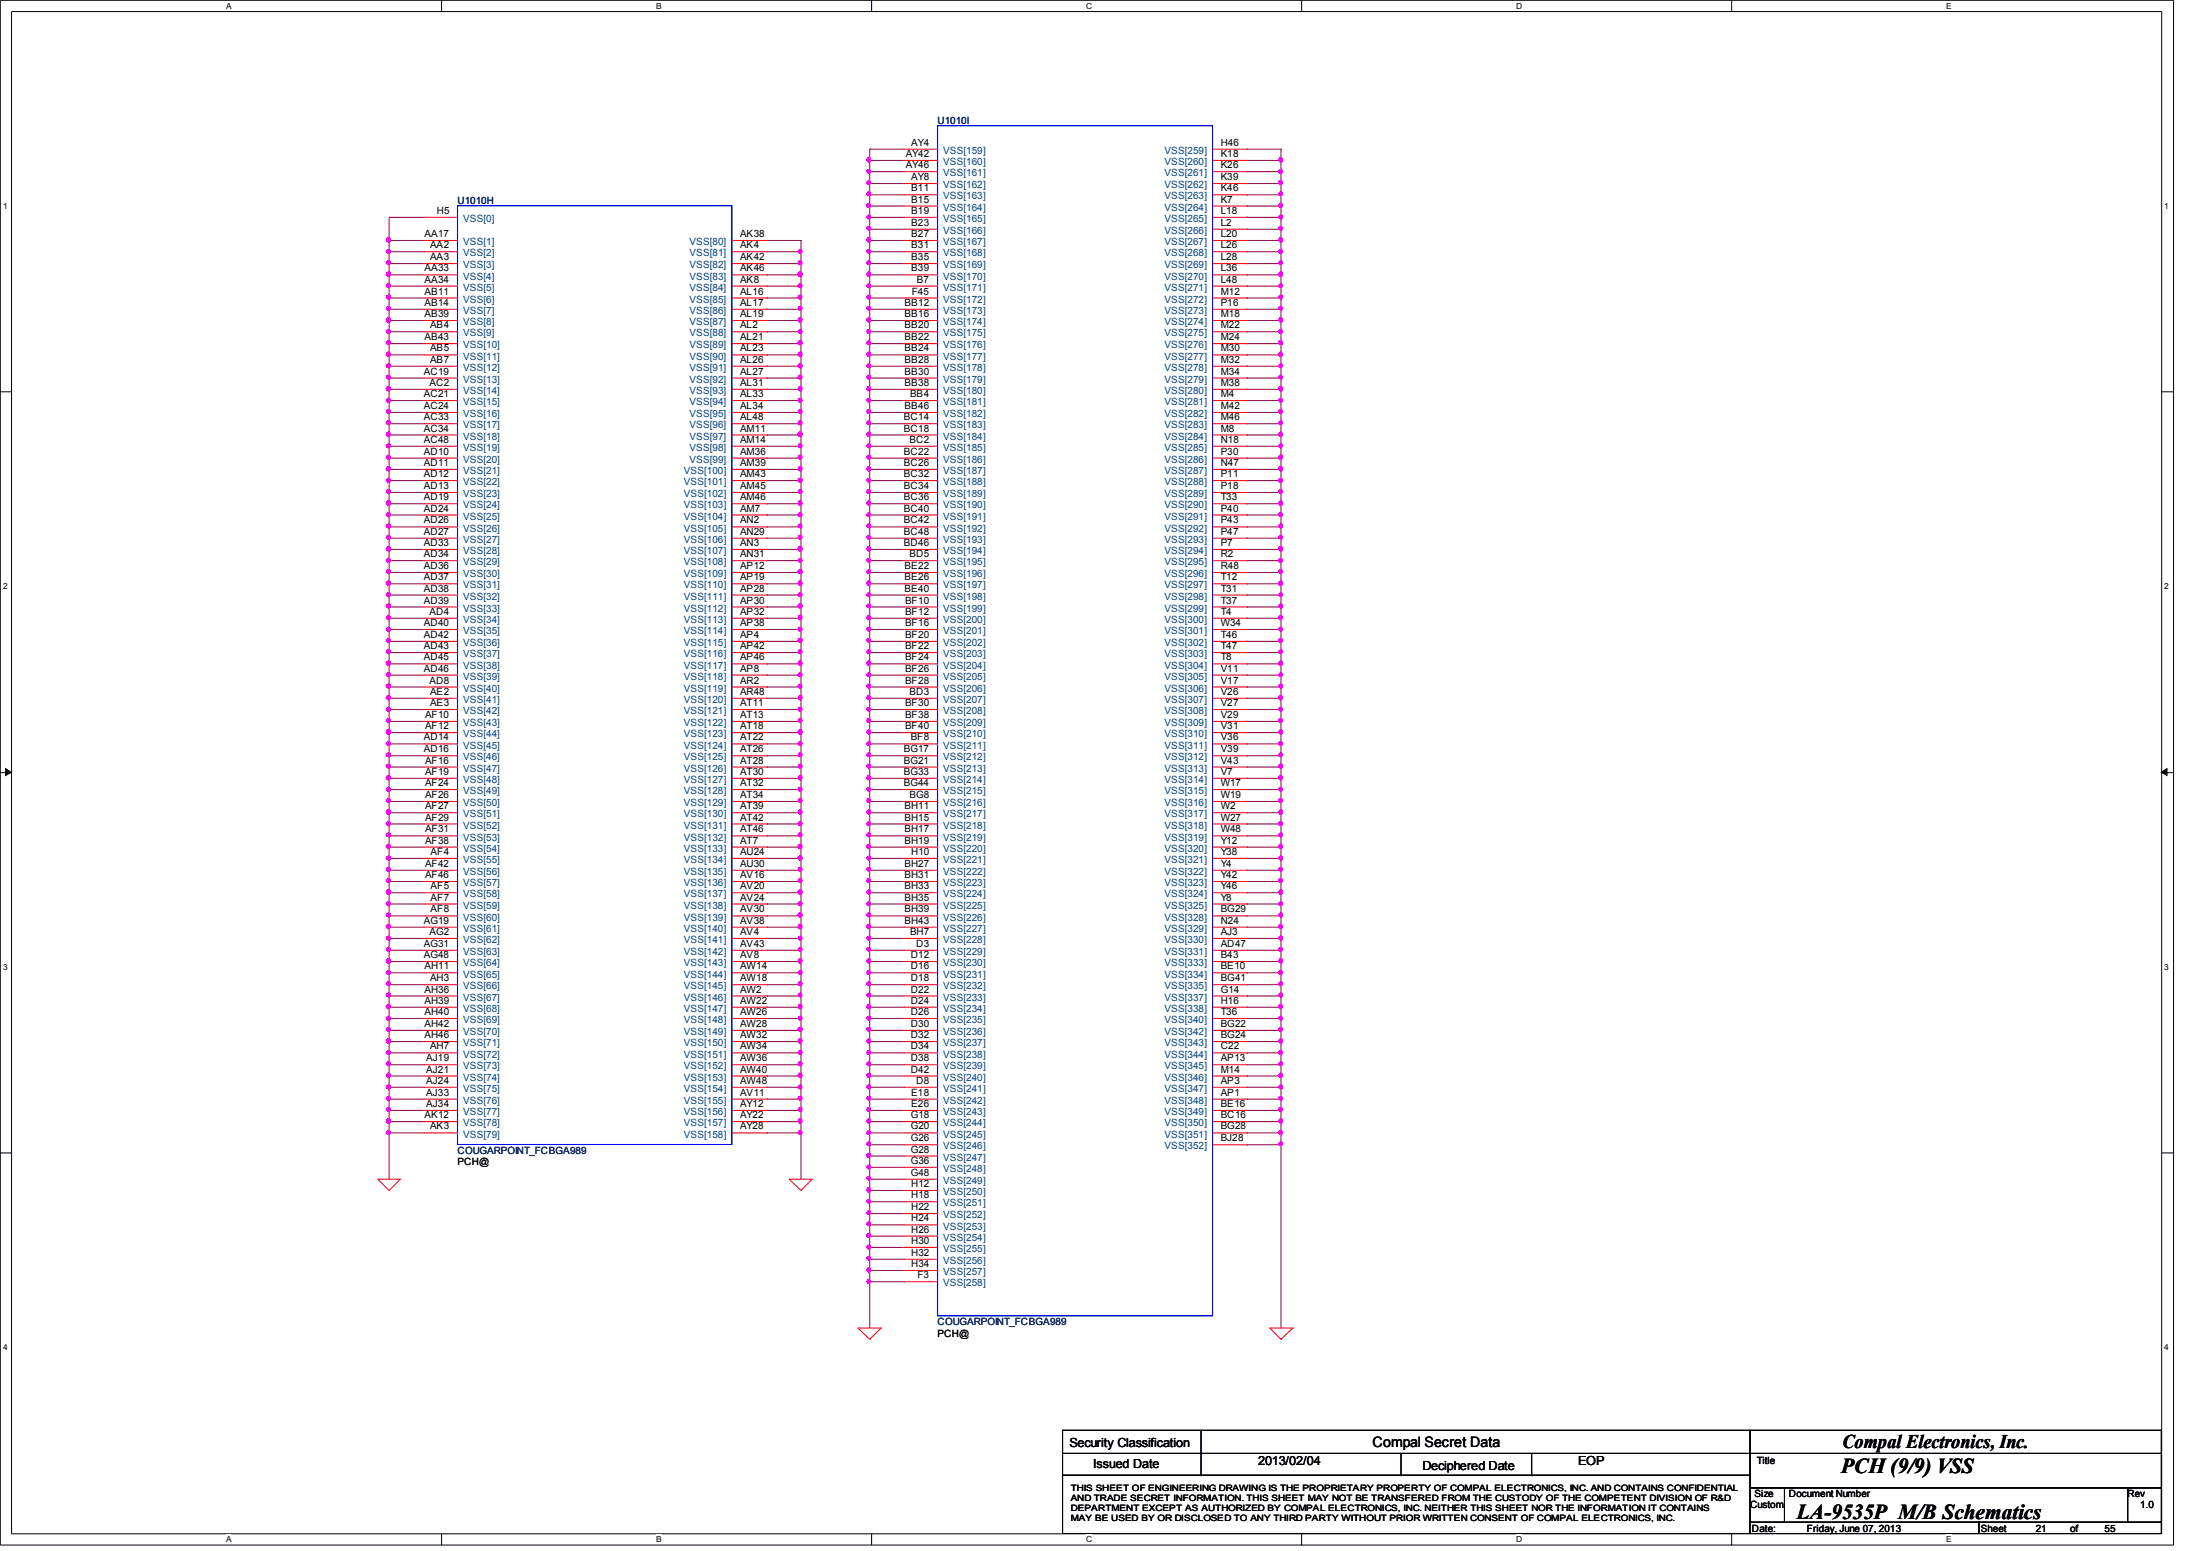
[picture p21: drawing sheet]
<svg xmlns="http://www.w3.org/2000/svg" width="297mm" height="210mm" viewBox="0 0 297 210" stroke-linecap="round" stroke-linejoin="round" font-family="sans-serif">
<defs><g id="words">
<g font-size="2.9">
<text x="249.4" y="199.5">PCH (9/9) VSS</text>
<text x="243.4" y="205.7">LA-9535P M/B Schematics</text>
</g>
<text font-size="2.6" x="249.6" y="196.1">Compal Electronics, Inc.</text>
<text font-size="1.9" x="185.9" y="195.9">Compal Secret Data</text>
<g font-size="1.7">
<text x="144.9" y="195.9">Security Classification</text>
<text x="148.1" y="198.8">Issued Date</text>
<text x="170.4" y="198.4">2013/02/04</text>
<text x="192.7" y="199">Deciphered Date</text>
<text x="213.8" y="198.4">EOP</text>
</g>
<g font-size="1.4" fill="#000080">
<text x="127" y="16.8">U1010I</text>
<text x="62" y="27.6">U1010H</text>
<text x="62" y="156.2">COUGARPOINT_FCBGA989</text>
<text x="127" y="179.4">COUGARPOINT_FCBGA989</text>
</g>
<g font-size="1.4">
<text x="122.7" y="21.3">AY42</text>
<text x="122.7" y="22.8">AY46</text>
<text x="123.4" y="19.7">AY4</text>
<text x="165.4" y="19.7">H46</text>
<text x="165.4" y="21.3">K18</text>
<text x="165.4" y="22.8">K26</text>
<text x="59.2" y="29">H5</text>
<text x="123.4" y="24.4">AY8</text>
<text x="123.4" y="25.9">B11</text>
<text x="123.4" y="27.4">B15</text>
<text x="123.4" y="29">B19</text>
<text x="165.4" y="27.4">K7</text>
<text x="165.4" y="29">L18</text>
<text x="165.4" y="24.4">K39</text>
<text x="165.4" y="25.9">K46</text>
<text x="57.5" y="32.1">AA17</text>
<text x="58.3" y="33.6">AA2</text>
<text x="58.3" y="35.2">AA3</text>
<text x="100.2" y="32.1">AK38</text>
<text x="100.2" y="33.6">AK4</text>
<text x="100.2" y="35.2">AK42</text>
<text x="123.4" y="30.6">B23</text>
<text x="123.4" y="32.1">B27</text>
<text x="123.4" y="33.6">B31</text>
<text x="123.4" y="35.2">B35</text>
<text x="165.4" y="30.6">L2</text>
<text x="165.4" y="32.1">L20</text>
<text x="165.4" y="33.6">L26</text>
<text x="165.4" y="35.2">L28</text>
<text x="57.5" y="38.3">AA34</text>
<text x="57.5" y="39.9">AB11</text>
<text x="57.5" y="41.4">AB14</text>
<text x="57.5" y="36.7">AA33</text>
<text x="100.2" y="36.7">AK46</text>
<text x="100.2" y="38.3">AK8</text>
<text x="100.2" y="39.9">AL16</text>
<text x="100.2" y="41.4">AL17</text>
<text x="122.5" y="41.4">BB12</text>
<text x="123.4" y="36.7">B39</text>
<text x="123.5" y="39.9">F45</text>
<text x="124.2" y="38.3">B7</text>
<text x="165.4" y="36.7">L36</text>
<text x="165.4" y="38.3">L48</text>
<text x="165.4" y="39.9">M12</text>
<text x="165.4" y="41.4">P16</text>
<text x="57.5" y="42.9">AB39</text>
<text x="57.5" y="46.1">AB43</text>
<text x="58.3" y="44.4">AB4</text>
<text x="58.3" y="47.6">AB5</text>
<text x="100.2" y="42.9">AL19</text>
<text x="100.2" y="44.4">AL2</text>
<text x="100.2" y="46.1">AL21</text>
<text x="100.2" y="47.6">AL23</text>
<text x="122.5" y="42.9">BB16</text>
<text x="122.5" y="44.4">BB20</text>
<text x="122.5" y="46.1">BB22</text>
<text x="122.5" y="47.6">BB24</text>
<text x="165.4" y="42.9">M18</text>
<text x="165.4" y="44.4">M22</text>
<text x="165.4" y="46.1">M24</text>
<text x="165.4" y="47.6">M30</text>
<text x="57.4" y="50.7">AC19</text>
<text x="57.4" y="53.8">AC21</text>
<text x="58.2" y="52.2">AC2</text>
<text x="58.3" y="49.1">AB7</text>
<text x="100.2" y="49.1">AL26</text>
<text x="100.2" y="50.7">AL27</text>
<text x="100.2" y="52.2">AL31</text>
<text x="100.2" y="53.8">AL33</text>
<text x="122.5" y="49.1">BB28</text>
<text x="122.5" y="50.7">BB30</text>
<text x="122.5" y="52.2">BB38</text>
<text x="123.3" y="53.8">BB4</text>
<text x="165.4" y="49.1">M32</text>
<text x="165.4" y="50.7">M34</text>
<text x="165.4" y="52.2">M38</text>
<text x="165.4" y="53.8">M4</text>
<text x="57.4" y="55.4">AC24</text>
<text x="57.4" y="56.9">AC33</text>
<text x="57.4" y="58.4">AC34</text>
<text x="57.4" y="59.9">AC48</text>
<text x="100.2" y="56.9">AL48</text>
<text x="100.2" y="58.4">AM11</text>
<text x="100.2" y="59.9">AM14</text>
<text x="100.2" y="55.4">AL34</text>
<text x="122.4" y="56.9">BC14</text>
<text x="122.4" y="58.4">BC18</text>
<text x="122.5" y="55.4">BB46</text>
<text x="123.2" y="59.9">BC2</text>
<text x="165.4" y="55.4">M42</text>
<text x="165.4" y="56.9">M46</text>
<text x="165.4" y="58.4">M8</text>
<text x="165.4" y="59.9">N18</text>
<text x="57.4" y="61.6">AD10</text>
<text x="57.4" y="63.1">AD11</text>
<text x="57.4" y="64.6">AD12</text>
<text x="100.2" y="63.1">AM39</text>
<text x="100.2" y="64.6">AM43</text>
<text x="100.2" y="61.6">AM36</text>
<text x="122.4" y="61.6">BC22</text>
<text x="122.4" y="63.1">BC26</text>
<text x="122.4" y="64.6">BC32</text>
<text x="165.4" y="61.6">P30</text>
<text x="165.4" y="64.6">P11</text>
<text x="165.4" y="63.1">N47</text>
<text x="57.4" y="66.2">AD13</text>
<text x="57.4" y="67.7">AD19</text>
<text x="57.4" y="69.3">AD24</text>
<text x="57.4" y="70.9">AD26</text>
<text x="100.2" y="66.2">AM45</text>
<text x="100.2" y="67.7">AM46</text>
<text x="100.2" y="69.3">AM7</text>
<text x="100.2" y="70.9">AN2</text>
<text x="122.4" y="66.2">BC34</text>
<text x="122.4" y="67.7">BC36</text>
<text x="122.4" y="69.3">BC40</text>
<text x="122.4" y="70.9">BC42</text>
<text x="165.4" y="66.2">P18</text>
<text x="165.4" y="67.7">T33</text>
<text x="165.4" y="69.3">P40</text>
<text x="165.4" y="70.9">P43</text>
<text x="57.4" y="72.4">AD27</text>
<text x="57.4" y="73.9">AD33</text>
<text x="57.4" y="75.4">AD34</text>
<text x="57.4" y="77">AD36</text>
<text x="100.2" y="72.4">AN29</text>
<text x="100.2" y="73.9">AN3</text>
<text x="100.2" y="75.4">AN31</text>
<text x="100.2" y="77">AP12</text>
<text x="122.4" y="72.4">BC48</text>
<text x="122.4" y="73.9">BD46</text>
<text x="122.5" y="77">BE22</text>
<text x="123.2" y="75.4">BD5</text>
<text x="165.4" y="72.4">P47</text>
<text x="165.4" y="73.9">P7</text>
<text x="165.4" y="75.4">R2</text>
<text x="165.4" y="77">R48</text>
<text x="57.4" y="78.6">AD37</text>
<text x="57.4" y="81.7">AD39</text>
<text x="57.4" y="80.1">AD38</text>
<text x="58.2" y="83.2">AD4</text>
<text x="100.2" y="78.6">AP19</text>
<text x="100.2" y="80.1">AP28</text>
<text x="100.2" y="81.7">AP30</text>
<text x="100.2" y="83.2">AP32</text>
<text x="122.5" y="78.6">BE26</text>
<text x="122.5" y="80.1">BE40</text>
<text x="122.6" y="81.7">BF10</text>
<text x="122.6" y="83.2">BF12</text>
<text x="165.4" y="78.6">T12</text>
<text x="165.4" y="80.1">T31</text>
<text x="165.4" y="81.7">T37</text>
<text x="165.4" y="83.2">T4</text>
<text x="57.4" y="84.8">AD40</text>
<text x="57.4" y="86.4">AD42</text>
<text x="57.4" y="87.9">AD43</text>
<text x="57.4" y="89.4">AD45</text>
<text x="100.2" y="84.8">AP38</text>
<text x="100.2" y="87.9">AP42</text>
<text x="100.2" y="89.4">AP46</text>
<text x="100.2" y="86.4">AP4</text>
<text x="122.6" y="84.8">BF16</text>
<text x="122.6" y="86.4">BF20</text>
<text x="122.6" y="87.9">BF22</text>
<text x="122.6" y="89.4">BF24</text>
<text x="165.4" y="84.8">W34</text>
<text x="165.4" y="86.4">T46</text>
<text x="165.4" y="87.9">T47</text>
<text x="165.4" y="89.4">T8</text>
<text x="57.4" y="90.9">AD46</text>
<text x="58.2" y="92.5">AD8</text>
<text x="58.3" y="95.6">AE3</text>
<text x="58.3" y="94.1">AE2</text>
<text x="100.2" y="90.9">AP8</text>
<text x="100.2" y="92.5">AR2</text>
<text x="100.2" y="94.1">AR48</text>
<text x="100.2" y="95.6">AT11</text>
<text x="122.6" y="90.9">BF26</text>
<text x="122.6" y="92.5">BF28</text>
<text x="122.6" y="95.6">BF30</text>
<text x="123.2" y="94.1">BD3</text>
<text x="165.4" y="90.9">V11</text>
<text x="165.4" y="92.5">V17</text>
<text x="165.4" y="94.1">V26</text>
<text x="165.4" y="95.6">V27</text>
<text x="57.4" y="101.9">AD16</text>
<text x="57.4" y="100.2">AD14</text>
<text x="57.6" y="97.2">AF10</text>
<text x="57.6" y="98.7">AF12</text>
<text x="100.2" y="97.2">AT13</text>
<text x="100.2" y="98.7">AT18</text>
<text x="100.2" y="100.2">AT22</text>
<text x="100.2" y="101.9">AT26</text>
<text x="122.4" y="101.9">BG17</text>
<text x="122.6" y="97.2">BF38</text>
<text x="122.6" y="98.7">BF40</text>
<text x="123.4" y="100.2">BF8</text>
<text x="165.4" y="97.2">V29</text>
<text x="165.4" y="98.7">V31</text>
<text x="165.4" y="100.2">V36</text>
<text x="165.4" y="101.9">V39</text>
<text x="57.6" y="103.4">AF16</text>
<text x="57.6" y="104.9">AF19</text>
<text x="57.6" y="106.4">AF24</text>
<text x="100.2" y="103.4">AT28</text>
<text x="100.2" y="104.9">AT30</text>
<text x="100.2" y="106.4">AT32</text>
<text x="122.4" y="103.4">BG21</text>
<text x="122.4" y="104.9">BG33</text>
<text x="122.4" y="106.4">BG44</text>
<text x="165.4" y="103.4">V43</text>
<text x="165.4" y="104.9">V7</text>
<text x="165.4" y="106.4">W17</text>
<text x="57.6" y="108">AF26</text>
<text x="57.6" y="109.6">AF27</text>
<text x="57.6" y="111.1">AF29</text>
<text x="57.6" y="112.7">AF31</text>
<text x="100.2" y="111.1">AT42</text>
<text x="100.2" y="112.7">AT46</text>
<text x="100.2" y="108">AT34</text>
<text x="100.2" y="109.6">AT39</text>
<text x="122.5" y="109.6">BH11</text>
<text x="122.5" y="111.1">BH15</text>
<text x="122.5" y="112.7">BH17</text>
<text x="123.2" y="108">BG8</text>
<text x="165.4" y="108">W19</text>
<text x="165.4" y="109.6">W2</text>
<text x="165.4" y="111.1">W27</text>
<text x="165.4" y="112.7">W48</text>
<text x="57.6" y="114.2">AF38</text>
<text x="57.6" y="117.3">AF42</text>
<text x="57.6" y="118.9">AF46</text>
<text x="58.3" y="115.7">AF4</text>
<text x="100.2" y="114.2">AT7</text>
<text x="100.2" y="115.7">AU24</text>
<text x="100.2" y="117.3">AU30</text>
<text x="100.2" y="118.9">AV16</text>
<text x="122.5" y="114.2">BH19</text>
<text x="122.5" y="117.3">BH27</text>
<text x="122.5" y="118.9">BH31</text>
<text x="123.4" y="115.7">H10</text>
<text x="165.4" y="114.2">Y12</text>
<text x="165.4" y="115.7">Y38</text>
<text x="165.4" y="117.3">Y4</text>
<text x="165.4" y="118.9">Y42</text>
<text x="57.4" y="125.1">AG19</text>
<text x="58.3" y="121.9">AF7</text>
<text x="58.3" y="123.5">AF8</text>
<text x="58.3" y="120.4">AF5</text>
<text x="100.2" y="120.4">AV20</text>
<text x="100.2" y="121.9">AV24</text>
<text x="100.2" y="123.5">AV30</text>
<text x="100.2" y="125.1">AV38</text>
<text x="122.5" y="120.4">BH33</text>
<text x="122.5" y="121.9">BH35</text>
<text x="122.5" y="123.5">BH39</text>
<text x="122.5" y="125.1">BH43</text>
<text x="165.4" y="120.4">Y46</text>
<text x="165.4" y="121.9">Y8</text>
<text x="165.4" y="123.5">BG29</text>
<text x="165.4" y="125.1">N24</text>
<text x="57.4" y="128.2">AG31</text>
<text x="57.4" y="129.7">AG48</text>
<text x="57.5" y="131.2">AH11</text>
<text x="58.2" y="126.6">AG2</text>
<text x="100.2" y="126.6">AV4</text>
<text x="100.2" y="128.2">AV43</text>
<text x="100.2" y="129.7">AV8</text>
<text x="100.2" y="131.2">AW14</text>
<text x="123.3" y="126.6">BH7</text>
<text x="123.4" y="129.7">D12</text>
<text x="123.4" y="131.2">D16</text>
<text x="124.1" y="128.2">D3</text>
<text x="165.4" y="126.6">AJ3</text>
<text x="165.4" y="128.2">AD47</text>
<text x="165.4" y="129.7">B43</text>
<text x="165.4" y="131.2">BE10</text>
<text x="57.5" y="134.4">AH36</text>
<text x="57.5" y="135.9">AH39</text>
<text x="57.5" y="137.4">AH40</text>
<text x="58.3" y="132.8">AH3</text>
<text x="100.2" y="132.8">AW18</text>
<text x="100.2" y="134.4">AW2</text>
<text x="100.2" y="135.9">AW22</text>
<text x="100.2" y="137.4">AW26</text>
<text x="123.4" y="132.8">D18</text>
<text x="123.4" y="134.4">D22</text>
<text x="123.4" y="135.9">D24</text>
<text x="123.4" y="137.4">D26</text>
<text x="165.4" y="132.8">BG41</text>
<text x="165.4" y="134.4">G14</text>
<text x="165.4" y="135.9">H16</text>
<text x="165.4" y="137.4">T36</text>
<text x="57.5" y="139">AH42</text>
<text x="57.5" y="140.5">AH46</text>
<text x="57.7" y="143.7">AJ19</text>
<text x="58.3" y="142.1">AH7</text>
<text x="100.2" y="139">AW28</text>
<text x="100.2" y="140.5">AW32</text>
<text x="100.2" y="142.1">AW34</text>
<text x="100.2" y="143.7">AW36</text>
<text x="123.4" y="139">D30</text>
<text x="123.4" y="140.5">D32</text>
<text x="123.4" y="142.1">D34</text>
<text x="123.4" y="143.7">D38</text>
<text x="165.4" y="139">BG22</text>
<text x="165.4" y="140.5">BG24</text>
<text x="165.4" y="142.1">C22</text>
<text x="165.4" y="143.7">AP13</text>
<text x="57.7" y="148.3">AJ33</text>
<text x="57.7" y="149.9">AJ34</text>
<text x="57.7" y="145.2">AJ21</text>
<text x="57.7" y="146.7">AJ24</text>
<text x="100.2" y="145.2">AW40</text>
<text x="100.2" y="146.7">AW48</text>
<text x="100.2" y="148.3">AV11</text>
<text x="100.2" y="149.9">AY12</text>
<text x="123.4" y="145.2">D42</text>
<text x="123.4" y="148.3">E18</text>
<text x="123.4" y="149.9">E26</text>
<text x="124.1" y="146.7">D8</text>
<text x="165.4" y="145.2">M14</text>
<text x="165.4" y="146.7">AP3</text>
<text x="165.4" y="148.3">AP1</text>
<text x="165.4" y="149.9">BE16</text>
<text x="57.5" y="151.4">AK12</text>
<text x="58.3" y="152.9">AK3</text>
<text x="100.2" y="151.4">AY22</text>
<text x="100.2" y="152.9">AY28</text>
<text x="123.4" y="151.4">G18</text>
<text x="123.4" y="152.9">G20</text>
<text x="123.4" y="154.5">G26</text>
<text x="165.4" y="151.4">BC16</text>
<text x="165.4" y="152.9">BG28</text>
<text x="165.4" y="154.5">BJ28</text>
<text x="62" y="157.7">PCH@</text>
<text x="123.4" y="156">G28</text>
<text x="123.4" y="157.6">G36</text>
<text x="123.4" y="159.2">G48</text>
<text x="123.4" y="160.7">H12</text>
<text x="123.4" y="162.2">H18</text>
<text x="123.4" y="163.8">H22</text>
<text x="123.4" y="165.4">H24</text>
<text x="123.4" y="166.9">H26</text>
<text x="123.4" y="168.4">H30</text>
<text x="123.4" y="170">H32</text>
<text x="123.4" y="171.5">H34</text>
<text x="124.3" y="173.1">F3</text>
<text x="127" y="181">PCH@</text>
<text x="237.7" y="202.7">Size</text>
<text x="238" y="198.2">Title</text>
<text x="242.3" y="202.7">Document Number</text>
<text x="288.2" y="202.7">Rev</text>
<text x="237.1" y="204.2">Custom</text>
<text x="237.3" y="207.3">Date:</text>
<text x="244.8" y="207.3">Friday, June 07, 2013</text>
<text x="268.3" y="207.3">Sheet</text>
<text x="275.8" y="207.3">21</text>
<text x="280.4" y="207.3">of</text>
<text x="285.1" y="207.3">55</text>
<text x="289.9" y="204.2">1.0</text>
</g>
<g font-size="1.4" fill="#004080">
<text x="127.8" y="20.8">VSS[159]</text>
<text x="127.8" y="22.4">VSS[160]</text>
<text x="127.8" y="23.9">VSS[161]</text>
<text x="157.7" y="20.8">VSS[259]</text>
<text x="157.7" y="22.4">VSS[260]</text>
<text x="157.7" y="23.9">VSS[261]</text>
<text x="127.8" y="25.5">VSS[162]</text>
<text x="127.8" y="27">VSS[163]</text>
<text x="127.8" y="28.5">VSS[164]</text>
<text x="157.7" y="28.5">VSS[264]</text>
<text x="157.7" y="25.5">VSS[262]</text>
<text x="157.7" y="27">VSS[263]</text>
<text x="62.7" y="33.2">VSS[1]</text>
<text x="62.7" y="34.7">VSS[2]</text>
<text x="62.7" y="30.1">VSS[0]</text>
<text x="93.4" y="33.2">VSS[80]</text>
<text x="93.4" y="34.7">VSS[81]</text>
<text x="127.8" y="30.1">VSS[165]</text>
<text x="127.8" y="31.7">VSS[166]</text>
<text x="127.8" y="33.2">VSS[167]</text>
<text x="127.8" y="34.7">VSS[168]</text>
<text x="157.7" y="30.1">VSS[265]</text>
<text x="157.7" y="31.7">VSS[266]</text>
<text x="157.7" y="33.2">VSS[267]</text>
<text x="157.7" y="34.7">VSS[268]</text>
<text x="62.7" y="36.3">VSS[3]</text>
<text x="62.7" y="39.4">VSS[5]</text>
<text x="62.7" y="41">VSS[6]</text>
<text x="62.7" y="37.8">VSS[4]</text>
<text x="93.4" y="36.3">VSS[82]</text>
<text x="93.4" y="37.8">VSS[83]</text>
<text x="93.4" y="39.4">VSS[84]</text>
<text x="93.4" y="41">VSS[85]</text>
<text x="127.8" y="36.3">VSS[169]</text>
<text x="127.8" y="37.8">VSS[170]</text>
<text x="127.8" y="39.4">VSS[171]</text>
<text x="127.8" y="41">VSS[172]</text>
<text x="157.7" y="36.3">VSS[269]</text>
<text x="157.7" y="37.8">VSS[270]</text>
<text x="157.7" y="39.4">VSS[271]</text>
<text x="157.7" y="41">VSS[272]</text>
<text x="62.7" y="42.5">VSS[7]</text>
<text x="62.7" y="44">VSS[8]</text>
<text x="62.7" y="45.6">VSS[9]</text>
<text x="62.7" y="47.2">VSS[10]</text>
<text x="93.4" y="42.5">VSS[86]</text>
<text x="93.4" y="44">VSS[87]</text>
<text x="93.4" y="45.6">VSS[88]</text>
<text x="93.4" y="47.2">VSS[89]</text>
<text x="127.8" y="42.5">VSS[173]</text>
<text x="127.8" y="44">VSS[174]</text>
<text x="127.8" y="45.6">VSS[175]</text>
<text x="127.8" y="47.2">VSS[176]</text>
<text x="157.7" y="42.5">VSS[273]</text>
<text x="157.7" y="44">VSS[274]</text>
<text x="157.7" y="45.6">VSS[275]</text>
<text x="157.7" y="47.2">VSS[276]</text>
<text x="62.7" y="48.7">VSS[11]</text>
<text x="62.7" y="50.2">VSS[12]</text>
<text x="62.7" y="51.8">VSS[13]</text>
<text x="62.7" y="53.3">VSS[14]</text>
<text x="93.4" y="48.7">VSS[90]</text>
<text x="93.4" y="50.2">VSS[91]</text>
<text x="93.4" y="51.8">VSS[92]</text>
<text x="93.4" y="53.3">VSS[93]</text>
<text x="127.8" y="48.7">VSS[177]</text>
<text x="127.8" y="50.2">VSS[178]</text>
<text x="127.8" y="51.8">VSS[179]</text>
<text x="127.8" y="53.3">VSS[180]</text>
<text x="157.7" y="48.7">VSS[277]</text>
<text x="157.7" y="50.2">VSS[278]</text>
<text x="157.7" y="51.8">VSS[279]</text>
<text x="157.7" y="53.3">VSS[280]</text>
<text x="62.7" y="54.9">VSS[15]</text>
<text x="62.7" y="56.5">VSS[16]</text>
<text x="62.7" y="58">VSS[17]</text>
<text x="62.7" y="59.5">VSS[18]</text>
<text x="93.4" y="58">VSS[96]</text>
<text x="93.4" y="59.5">VSS[97]</text>
<text x="93.4" y="56.5">VSS[95]</text>
<text x="93.4" y="54.9">VSS[94]</text>
<text x="127.8" y="54.9">VSS[181]</text>
<text x="127.8" y="56.5">VSS[182]</text>
<text x="127.8" y="58">VSS[183]</text>
<text x="127.8" y="59.5">VSS[184]</text>
<text x="157.7" y="54.9">VSS[281]</text>
<text x="157.7" y="56.5">VSS[282]</text>
<text x="157.7" y="58">VSS[283]</text>
<text x="157.7" y="59.5">VSS[284]</text>
<text x="62.7" y="61">VSS[19]</text>
<text x="62.7" y="62.7">VSS[20]</text>
<text x="62.7" y="64.2">VSS[21]</text>
<text x="62.7" y="65.7">VSS[22]</text>
<text x="92.6" y="64.2">VSS[100]</text>
<text x="92.6" y="65.7">VSS[101]</text>
<text x="93.4" y="61">VSS[98]</text>
<text x="93.4" y="62.7">VSS[99]</text>
<text x="127.8" y="61">VSS[185]</text>
<text x="127.8" y="62.7">VSS[186]</text>
<text x="127.8" y="64.2">VSS[187]</text>
<text x="127.8" y="65.7">VSS[188]</text>
<text x="157.7" y="61">VSS[285]</text>
<text x="157.7" y="62.7">VSS[286]</text>
<text x="157.7" y="65.7">VSS[288]</text>
<text x="157.7" y="64.2">VSS[287]</text>
<text x="62.7" y="67.3">VSS[23]</text>
<text x="62.7" y="68.8">VSS[24]</text>
<text x="62.7" y="70.4">VSS[25]</text>
<text x="62.7" y="72">VSS[26]</text>
<text x="92.6" y="67.3">VSS[102]</text>
<text x="92.6" y="68.8">VSS[103]</text>
<text x="92.6" y="70.4">VSS[104]</text>
<text x="92.6" y="72">VSS[105]</text>
<text x="127.8" y="67.3">VSS[189]</text>
<text x="127.8" y="68.8">VSS[190]</text>
<text x="127.8" y="70.4">VSS[191]</text>
<text x="127.8" y="72">VSS[192]</text>
<text x="157.7" y="67.3">VSS[289]</text>
<text x="157.7" y="68.8">VSS[290]</text>
<text x="157.7" y="70.4">VSS[291]</text>
<text x="157.7" y="72">VSS[292]</text>
<text x="62.7" y="73.5">VSS[27]</text>
<text x="62.7" y="75">VSS[28]</text>
<text x="62.7" y="76.5">VSS[29]</text>
<text x="92.6" y="73.5">VSS[106]</text>
<text x="92.6" y="75">VSS[107]</text>
<text x="92.6" y="76.5">VSS[108]</text>
<text x="127.8" y="73.5">VSS[193]</text>
<text x="127.8" y="75">VSS[194]</text>
<text x="127.8" y="76.5">VSS[195]</text>
<text x="157.7" y="73.5">VSS[293]</text>
<text x="157.7" y="75">VSS[294]</text>
<text x="157.7" y="76.5">VSS[295]</text>
<text x="62.7" y="78.1">VSS[30]</text>
<text x="62.7" y="79.7">VSS[31]</text>
<text x="62.7" y="82.8">VSS[33]</text>
<text x="62.7" y="81.2">VSS[32]</text>
<text x="92.6" y="78.1">VSS[109]</text>
<text x="92.6" y="79.7">VSS[110]</text>
<text x="92.6" y="81.2">VSS[111]</text>
<text x="92.6" y="82.8">VSS[112]</text>
<text x="127.8" y="78.1">VSS[196]</text>
<text x="127.8" y="79.7">VSS[197]</text>
<text x="127.8" y="81.2">VSS[198]</text>
<text x="127.8" y="82.8">VSS[199]</text>
<text x="157.7" y="78.1">VSS[296]</text>
<text x="157.7" y="79.7">VSS[297]</text>
<text x="157.7" y="81.2">VSS[298]</text>
<text x="157.7" y="82.8">VSS[299]</text>
<text x="62.7" y="84.3">VSS[34]</text>
<text x="62.7" y="85.9">VSS[35]</text>
<text x="62.7" y="87.5">VSS[36]</text>
<text x="62.7" y="89">VSS[37]</text>
<text x="92.6" y="84.3">VSS[113]</text>
<text x="92.6" y="85.9">VSS[114]</text>
<text x="92.6" y="89">VSS[116]</text>
<text x="92.6" y="87.5">VSS[115]</text>
<text x="127.8" y="84.3">VSS[200]</text>
<text x="127.8" y="85.9">VSS[201]</text>
<text x="127.8" y="87.5">VSS[202]</text>
<text x="127.8" y="89">VSS[203]</text>
<text x="157.7" y="84.3">VSS[300]</text>
<text x="157.7" y="85.9">VSS[301]</text>
<text x="157.7" y="87.5">VSS[302]</text>
<text x="157.7" y="89">VSS[303]</text>
<text x="62.7" y="90.5">VSS[38]</text>
<text x="62.7" y="92">VSS[39]</text>
<text x="62.7" y="93.6">VSS[40]</text>
<text x="62.7" y="95.2">VSS[41]</text>
<text x="92.6" y="90.5">VSS[117]</text>
<text x="92.6" y="92">VSS[118]</text>
<text x="92.6" y="93.6">VSS[119]</text>
<text x="92.6" y="95.2">VSS[120]</text>
<text x="127.8" y="90.5">VSS[204]</text>
<text x="127.8" y="92">VSS[205]</text>
<text x="127.8" y="93.6">VSS[206]</text>
<text x="127.8" y="95.2">VSS[207]</text>
<text x="157.7" y="90.5">VSS[304]</text>
<text x="157.7" y="92">VSS[305]</text>
<text x="157.7" y="93.6">VSS[306]</text>
<text x="157.7" y="95.2">VSS[307]</text>
<text x="62.7" y="98.3">VSS[43]</text>
<text x="62.7" y="99.8">VSS[44]</text>
<text x="62.7" y="96.7">VSS[42]</text>
<text x="62.7" y="101.3">VSS[45]</text>
<text x="92.6" y="96.7">VSS[121]</text>
<text x="92.6" y="98.3">VSS[122]</text>
<text x="92.6" y="99.8">VSS[123]</text>
<text x="92.6" y="101.3">VSS[124]</text>
<text x="127.8" y="96.7">VSS[208]</text>
<text x="127.8" y="98.3">VSS[209]</text>
<text x="127.8" y="99.8">VSS[210]</text>
<text x="127.8" y="101.3">VSS[211]</text>
<text x="157.7" y="96.7">VSS[308]</text>
<text x="157.7" y="98.3">VSS[309]</text>
<text x="157.7" y="99.8">VSS[310]</text>
<text x="157.7" y="101.3">VSS[311]</text>
<text x="62.7" y="103">VSS[46]</text>
<text x="62.7" y="104.5">VSS[47]</text>
<text x="62.7" y="106">VSS[48]</text>
<text x="62.7" y="107.5">VSS[49]</text>
<text x="92.6" y="103">VSS[125]</text>
<text x="92.6" y="104.5">VSS[126]</text>
<text x="92.6" y="106">VSS[127]</text>
<text x="92.6" y="107.5">VSS[128]</text>
<text x="127.8" y="103">VSS[212]</text>
<text x="127.8" y="104.5">VSS[213]</text>
<text x="127.8" y="106">VSS[214]</text>
<text x="127.8" y="107.5">VSS[215]</text>
<text x="157.7" y="103">VSS[312]</text>
<text x="157.7" y="104.5">VSS[313]</text>
<text x="157.7" y="106">VSS[314]</text>
<text x="157.7" y="107.5">VSS[315]</text>
<text x="62.7" y="109.1">VSS[50]</text>
<text x="62.7" y="110.7">VSS[51]</text>
<text x="62.7" y="112.2">VSS[52]</text>
<text x="62.7" y="113.8">VSS[53]</text>
<text x="92.6" y="112.2">VSS[131]</text>
<text x="92.6" y="113.8">VSS[132]</text>
<text x="92.6" y="109.1">VSS[129]</text>
<text x="92.6" y="110.7">VSS[130]</text>
<text x="127.8" y="109.1">VSS[216]</text>
<text x="127.8" y="110.7">VSS[217]</text>
<text x="127.8" y="112.2">VSS[218]</text>
<text x="127.8" y="113.8">VSS[219]</text>
<text x="157.7" y="109.1">VSS[316]</text>
<text x="157.7" y="110.7">VSS[317]</text>
<text x="157.7" y="112.2">VSS[318]</text>
<text x="157.7" y="113.8">VSS[319]</text>
<text x="62.7" y="115.3">VSS[54]</text>
<text x="62.7" y="116.8">VSS[55]</text>
<text x="62.7" y="118.4">VSS[56]</text>
<text x="62.7" y="120">VSS[57]</text>
<text x="92.6" y="115.3">VSS[133]</text>
<text x="92.6" y="116.8">VSS[134]</text>
<text x="92.6" y="118.4">VSS[135]</text>
<text x="92.6" y="120">VSS[136]</text>
<text x="127.8" y="115.3">VSS[220]</text>
<text x="127.8" y="118.4">VSS[222]</text>
<text x="127.8" y="120">VSS[223]</text>
<text x="127.8" y="116.8">VSS[221]</text>
<text x="157.7" y="115.3">VSS[320]</text>
<text x="157.7" y="116.8">VSS[321]</text>
<text x="157.7" y="118.4">VSS[322]</text>
<text x="157.7" y="120">VSS[323]</text>
<text x="62.7" y="123">VSS[59]</text>
<text x="62.7" y="124.6">VSS[60]</text>
<text x="62.7" y="121.5">VSS[58]</text>
<text x="92.6" y="121.5">VSS[137]</text>
<text x="92.6" y="123">VSS[138]</text>
<text x="92.6" y="124.6">VSS[139]</text>
<text x="127.8" y="121.5">VSS[224]</text>
<text x="127.8" y="123">VSS[225]</text>
<text x="127.8" y="124.6">VSS[226]</text>
<text x="157.7" y="121.5">VSS[324]</text>
<text x="157.7" y="123">VSS[325]</text>
<text x="157.7" y="124.6">VSS[328]</text>
<text x="62.7" y="126.2">VSS[61]</text>
<text x="62.7" y="127.7">VSS[62]</text>
<text x="62.7" y="129.3">VSS[63]</text>
<text x="62.7" y="130.8">VSS[64]</text>
<text x="92.6" y="126.2">VSS[140]</text>
<text x="92.6" y="127.7">VSS[141]</text>
<text x="92.6" y="129.3">VSS[142]</text>
<text x="92.6" y="130.8">VSS[143]</text>
<text x="127.8" y="126.2">VSS[227]</text>
<text x="127.8" y="127.7">VSS[228]</text>
<text x="127.8" y="129.3">VSS[229]</text>
<text x="127.8" y="130.8">VSS[230]</text>
<text x="157.7" y="126.2">VSS[329]</text>
<text x="157.7" y="127.7">VSS[330]</text>
<text x="157.7" y="129.3">VSS[331]</text>
<text x="157.7" y="130.8">VSS[333]</text>
<text x="62.7" y="132.3">VSS[65]</text>
<text x="62.7" y="133.9">VSS[66]</text>
<text x="62.7" y="135.5">VSS[67]</text>
<text x="62.7" y="137">VSS[68]</text>
<text x="92.6" y="132.3">VSS[144]</text>
<text x="92.6" y="133.9">VSS[145]</text>
<text x="92.6" y="135.5">VSS[146]</text>
<text x="92.6" y="137">VSS[147]</text>
<text x="127.8" y="132.3">VSS[231]</text>
<text x="127.8" y="133.9">VSS[232]</text>
<text x="127.8" y="135.5">VSS[233]</text>
<text x="127.8" y="137">VSS[234]</text>
<text x="157.7" y="132.3">VSS[334]</text>
<text x="157.7" y="133.9">VSS[335]</text>
<text x="157.7" y="135.5">VSS[337]</text>
<text x="157.7" y="137">VSS[338]</text>
<text x="62.7" y="138.5">VSS[69]</text>
<text x="62.7" y="140.1">VSS[70]</text>
<text x="62.7" y="141.6">VSS[71]</text>
<text x="62.7" y="143.2">VSS[72]</text>
<text x="92.6" y="138.5">VSS[148]</text>
<text x="92.6" y="140.1">VSS[149]</text>
<text x="92.6" y="141.6">VSS[150]</text>
<text x="92.6" y="143.2">VSS[151]</text>
<text x="127.8" y="138.5">VSS[235]</text>
<text x="127.8" y="140.1">VSS[236]</text>
<text x="127.8" y="141.6">VSS[237]</text>
<text x="127.8" y="143.2">VSS[238]</text>
<text x="157.7" y="138.5">VSS[340]</text>
<text x="157.7" y="140.1">VSS[342]</text>
<text x="157.7" y="141.6">VSS[343]</text>
<text x="157.7" y="143.2">VSS[344]</text>
<text x="62.7" y="144.8">VSS[73]</text>
<text x="62.7" y="149.4">VSS[76]</text>
<text x="62.7" y="146.3">VSS[74]</text>
<text x="62.7" y="147.8">VSS[75]</text>
<text x="92.6" y="144.8">VSS[152]</text>
<text x="92.6" y="146.3">VSS[153]</text>
<text x="92.6" y="147.8">VSS[154]</text>
<text x="92.6" y="149.4">VSS[155]</text>
<text x="127.8" y="144.8">VSS[239]</text>
<text x="127.8" y="146.3">VSS[240]</text>
<text x="127.8" y="147.8">VSS[241]</text>
<text x="127.8" y="149.4">VSS[242]</text>
<text x="157.7" y="144.8">VSS[345]</text>
<text x="157.7" y="146.3">VSS[346]</text>
<text x="157.7" y="147.8">VSS[347]</text>
<text x="157.7" y="149.4">VSS[348]</text>
<text x="62.7" y="151">VSS[77]</text>
<text x="62.7" y="152.5">VSS[78]</text>
<text x="62.7" y="154">VSS[79]</text>
<text x="92.6" y="151">VSS[156]</text>
<text x="92.6" y="152.5">VSS[157]</text>
<text x="92.6" y="154">VSS[158]</text>
<text x="127.8" y="151">VSS[243]</text>
<text x="127.8" y="152.5">VSS[244]</text>
<text x="127.8" y="154">VSS[245]</text>
<text x="127.8" y="155.6">VSS[246]</text>
<text x="157.7" y="151">VSS[349]</text>
<text x="157.7" y="152.5">VSS[350]</text>
<text x="157.7" y="154">VSS[351]</text>
<text x="157.7" y="155.6">VSS[352]</text>
<text x="127.8" y="157.1">VSS[247]</text>
<text x="127.8" y="158.7">VSS[248]</text>
<text x="127.8" y="160.3">VSS[249]</text>
<text x="127.8" y="161.8">VSS[250]</text>
<text x="127.8" y="163.3">VSS[251]</text>
<text x="127.8" y="164.9">VSS[252]</text>
<text x="127.8" y="166.5">VSS[253]</text>
<text x="127.8" y="168">VSS[254]</text>
<text x="127.8" y="169.5">VSS[255]</text>
<text x="127.8" y="171.1">VSS[256]</text>
<text x="127.8" y="172.6">VSS[257]</text>
<text x="127.8" y="174.2">VSS[258]</text>
</g>
<g font-size="1.2">
<text x="145" y="201.8">THIS SHEET OF ENGINEERING DRAWING IS THE PROPRIETARY PROPERTY OF COMPAL ELECTRONICS, INC. AND CONTAINS CONFIDENTIAL</text>
<text x="145" y="203.2">AND TRADE SECRET INFORMATION. THIS SHEET MAY NOT BE TRANSFERED FROM THE CUSTODY OF THE COMPETENT DIVISION OF R&amp;D</text>
<text x="145" y="204.6">DEPARTMENT EXCEPT AS AUTHORIZED BY COMPAL ELECTRONICS, INC. NEITHER THIS SHEET NOR THE INFORMATION IT CONTAINS</text>
<text x="145" y="205.9">MAY BE USED BY OR DISCLOSED TO ANY THIRD PARTY WITHOUT PRIOR WRITTEN CONSENT OF COMPAL ELECTRONICS, INC.</text>
</g>
<g font-size="1.1">
<text x="30.6" y="1.2">A</text>
<text x="88.9" y="1.2">B</text>
<text x="147.1" y="1.2">C</text>
<text x="205.4" y="1.2">D</text>
<text x="263.6" y="1.2">E</text>
<text x=".4" y="28.3">1</text>
<text x="293.2" y="28.3">1</text>
<text x=".4" y="79.8">2</text>
<text x="293.2" y="79.8">2</text>
<text x=".4" y="131.3">3</text>
<text x="293.2" y="131.3">3</text>
<text x=".4" y="182.8">4</text>
<text x="293.2" y="182.8">4</text>
<text x="30.6" y="208.8">A</text>
<text x="88.9" y="208.8">B</text>
<text x="147.1" y="208.8">C</text>
<text x="205.4" y="208.8">D</text>
<text x="263.6" y="208.8">E</text>
</g>
</g></defs>
<path d="M0 0h294.4v209.2h-294.4zM1.6 1.6h291.2v206h-291.2z" fill="none" stroke="#000" stroke-width=".14"/>
<g fill="#fff">
<path d="M30.6 .2h.6v1.2h-.6z"/>
<path d="M30.6 207.8h.6v1.2h-.6z"/>
</g>
<path d="M59.8 0v1.6M59.8 207.6v1.6" fill="none" stroke="#000" stroke-width=".14"/>
<g fill="#fff">
<path d="M88.9 .2h.7v1.2h-.7z"/>
<path d="M88.9 207.8h.7v1.2h-.7z"/>
</g>
<path d="M118.1 0v1.6M118.1 207.6v1.6" fill="none" stroke="#000" stroke-width=".14"/>
<g fill="#fff">
<path d="M147.2 .2h.7v1.2h-.7z"/>
<path d="M147.2 207.8h.7v1.2h-.7z"/>
</g>
<path d="M176.3 0v1.6M176.3 207.6v1.6" fill="none" stroke="#000" stroke-width=".14"/>
<g fill="#fff">
<path d="M205.4 .2h.8v1.2h-.8z"/>
<path d="M205.4 207.8h.8v1.2h-.8z"/>
</g>
<path d="M234.6 0v1.6M234.6 207.6v1.6" fill="none" stroke="#000" stroke-width=".14"/>
<g fill="#fff">
<path d="M263.7 .2h.6v1.2h-.6z"/>
<path d="M263.7 207.8h.6v1.2h-.6z"/>
<path d="M.4 27.3h.6v1.2h-.6z"/>
<path d="M293.2 27.3h.6v1.2h-.6z"/>
<path d="M.4 78.7h.6v1.3h-.6z"/>
<path d="M293.2 78.7h.6v1.3h-.6z"/>
</g>
<path d="M0 53h1.6M292.8 53h1.5" fill="none" stroke="#000" stroke-width=".14"/>
<g fill="#fff">
<path d="M.4 130.3h.6v1.3h-.6z"/>
<path d="M293.2 130.3h.6v1.3h-.6z"/>
</g>
<path d="M0 104.6h1.6M292.8 104.6h1.5" fill="none" stroke="#000" stroke-width=".14"/>
<path d="M.8 104.1l.7 .5-.7 .4zM292.8 104.6l.7-.5v.9z" fill="#000" stroke="#000" stroke-width=".14"/>
<g fill="#fff">
<path d="M.4 181.8h.6v1.2h-.6z"/>
<path d="M293.2 181.8h.6v1.2h-.6z"/>
</g>
<g fill="none" stroke="#000" stroke-width=".14">
<path d="M0 156.1h1.6M292.8 156.1h1.5M143.9 193.6h93.2v3.2h-93.2zM143.9 196.8h93.2v2.9h-93.2zM143.9 199.7h93.2v7.9h-93.2zM162.7 196.8h.1M162.7 199.8h.1M162.7 193.7v6.1M189.8 199.8h.1M189.8 196.8v3M207.5 199.8h.1M207.5 196.8v3"/>
<path d="M237.1 193.6h55.7v3.2h-55.7zM237.1 196.8h55.7v4.6h-55.7zM237.1 201.4h4.6v4.7h-4.6zM237.1 206.1h31v1.5h-31zM241.7 201.4h46.5v4.7h-46.5zM268.1 206.1h24.7v1.5h-24.7zM288.2 201.4h4.6v4.7h-4.6z"/>
</g>
<g fill="none" stroke="#800040" stroke-width=".14">
<path d="M52.7 38.7h.1M52.7 37.2h.1M52.7 35.7h.1M52.7 32.6h.1M52.7 34.1h.1M52.7 29.4h.1M52.7 38.7h4.7M52.7 34.1h4.7M52.7 35.7h4.7M52.7 37.2h4.7M52.7 29.4h4.7M52.7 32.6h4.7"/>
<path d="M52.7 29.4v130.2M103.8 38.7h.1M103.8 32.6h.1M103.8 34.1h.1M103.8 37.2h.1M103.8 35.7h.1M103.8 38.7h4.7M103.8 34.1h4.7M103.8 35.7h4.7M103.8 37.2h4.7M103.8 32.6h4.7M108.5 32.6h.1"/>
<path d="M108.5 34.1h.1M108.5 38.7h.1M108.5 37.2h.1M108.5 35.7h.1M108.5 32.6v127M117.8 34.1h.1M117.8 35.7h.1M117.8 37.2h.1M117.8 24.8h.1M117.8 31h.1M117.8 32.6h.1M117.8 38.7h.1"/>
<path d="M117.8 26.4h.1M117.8 29.4h.1M117.8 21.7h.1M117.8 27.9h.1M117.8 23.2h.1M117.8 20.2h.1M117.8 38.7h4.6M117.8 34.1h4.6M117.8 35.7h4.6M117.8 37.2h4.6M117.8 24.8h4.6M117.8 26.4h4.6"/>
<path d="M117.8 29.4h4.6M117.8 31h4.6M117.8 32.6h4.6M117.8 21.7h4.6M117.8 27.9h4.6M117.8 23.2h4.6M117.8 20.2h4.6M117.8 20.2v159.6M168.9 34.1h.1M168.9 35.7h.1M168.9 37.2h.1M168.9 24.8h.1"/>
<path d="M168.9 26.4h.1M168.9 29.4h.1M168.9 31h.1M168.9 32.6h.1M168.9 21.7h.1M168.9 27.9h.1M168.9 23.2h.1M168.9 38.7h.1M168.9 20.2h.1M168.9 38.7h4.6M168.9 34.1h4.6M168.9 35.7h4.6"/>
<path d="M168.9 37.2h4.6M168.9 24.8h4.6M168.9 26.4h4.6M168.9 29.4h4.6M168.9 31h4.6M168.9 32.6h4.6M168.9 21.7h4.6M168.9 27.9h4.6M168.9 23.2h4.6M168.9 20.2h4.6M173.5 21.7h.1M173.5 31h.1"/>
<path d="M173.5 27.9h.1M173.5 38.7h.1M173.5 23.2h.1M173.5 32.6h.1M173.5 26.4h.1M173.5 35.7h.1M173.5 24.8h.1M173.5 20.2h.1M173.5 34.1h.1M173.5 29.4h.1M173.5 37.2h.1M173.5 20.2v159.6"/>
<path d="M52.7 57.4h.1M52.7 51.2h.1M52.7 54.2h.1M52.7 58.9h.1M52.7 52.7h.1M52.7 46.5h.1M52.7 43.4h.1M52.7 49.6h.1M52.7 44.9h.1M52.7 48h.1M52.7 55.8h.1M52.7 40.3h.1"/>
<path d="M52.7 41.9h.1M52.7 57.4h4.7M52.7 51.2h4.7M52.7 46.5h4.7M52.7 43.4h4.7M52.7 55.8h4.7M52.7 40.3h4.7M52.7 54.2h4.7M52.7 44.9h4.7M52.7 49.6h4.7M52.7 58.9h4.7M52.7 52.7h4.7"/>
<path d="M52.7 41.9h4.7M52.7 48h4.7M103.8 57.4h.1M103.8 51.2h.1M103.8 46.5h.1M103.8 43.4h.1M103.8 55.8h.1M103.8 40.3h.1M103.8 54.2h.1M103.8 49.6h.1M103.8 58.9h.1M103.8 44.9h.1"/>
<path d="M103.8 52.7h.1M103.8 41.9h.1M103.8 48h.1M103.8 57.4h4.7M103.8 51.2h4.7M103.8 46.5h4.7M103.8 43.4h4.7M103.8 55.8h4.7M103.8 40.3h4.7M103.8 54.2h4.7M103.8 44.9h4.7M103.8 49.6h4.7"/>
<path d="M103.8 58.9h4.7M103.8 52.7h4.7M103.8 41.9h4.7M103.8 48h4.7M108.5 52.7h.1M108.5 48h.1M108.5 54.2h.1M108.5 57.4h.1M108.5 58.9h.1M108.5 40.3h.1M108.5 44.9h.1M108.5 46.5h.1"/>
<path d="M108.5 43.4h.1M108.5 41.9h.1M108.5 49.6h.1M108.5 55.8h.1M108.5 51.2h.1M117.8 54.2h.1M117.8 48h.1M117.8 57.4h.1M117.8 55.8h.1M117.8 44.9h.1M117.8 40.3h.1M117.8 49.6h.1"/>
<path d="M117.8 58.9h.1M117.8 51.2h.1M117.8 46.5h.1M117.8 41.9h.1M117.8 43.4h.1M117.8 52.7h.1M117.8 57.4h4.6M117.8 51.2h4.6M117.8 46.5h4.6M117.8 43.4h4.6M117.8 55.8h4.6M117.8 40.3h4.6"/>
<path d="M117.8 54.2h4.6M117.8 44.9h4.6M117.8 49.6h4.6M117.8 58.9h4.6M117.8 52.7h4.6M117.8 41.9h4.6M117.8 48h4.6M168.9 54.2h.1M168.9 44.9h.1M168.9 40.3h.1M168.9 49.6h.1M168.9 58.9h.1"/>
<path d="M168.9 43.4h.1M168.9 52.7h.1M168.9 41.9h.1M168.9 51.2h.1M168.9 48h.1M168.9 57.4h.1M168.9 55.8h.1M168.9 46.5h.1M168.9 57.4h4.6M168.9 51.2h4.6M168.9 46.5h4.6M168.9 43.4h4.6"/>
<path d="M168.9 55.8h4.6M168.9 40.3h4.6M168.9 54.2h4.6M168.9 44.9h4.6M168.9 49.6h4.6M168.9 58.9h4.6M168.9 52.7h4.6M168.9 41.9h4.6M168.9 48h4.6M173.5 55.8h.1M173.5 48h.1M173.5 51.2h.1"/>
<path d="M173.5 44.9h.1M173.5 41.9h.1M173.5 52.7h.1M173.5 49.6h.1M173.5 46.5h.1M173.5 43.4h.1M173.5 40.3h.1M173.5 58.9h.1M173.5 57.4h.1M173.5 54.2h.1M52.7 74.4h.1M52.7 77.5h.1"/>
<path d="M52.7 79h.1M52.7 68.2h.1M52.7 60.4h.1M52.7 69.7h.1M52.7 75.9h.1M52.7 66.7h.1M52.7 72.9h.1M52.7 62h.1M52.7 63.5h.1M52.7 71.3h.1M52.7 65.1h.1M52.7 77.5h4.7"/>
<path d="M52.7 79h4.7M52.7 68.2h4.7M52.7 65.1h4.7M52.7 60.4h4.7M52.7 74.4h4.7M52.7 71.3h4.7M52.7 69.7h4.7M52.7 72.9h4.7M52.7 63.5h4.7M52.7 62h4.7M52.7 75.9h4.7M52.7 66.7h4.7"/>
<path d="M103.8 77.5h.1M103.8 79h.1M103.8 68.2h.1M103.8 65.1h.1M103.8 60.4h.1M103.8 69.7h.1M103.8 72.9h.1M103.8 62h.1M103.8 75.9h.1M103.8 63.5h.1M103.8 71.3h.1M103.8 74.4h.1"/>
<path d="M103.8 66.7h.1M103.8 77.5h4.7M103.8 79h4.7M103.8 68.2h4.7M103.8 65.1h4.7M103.8 60.4h4.7M103.8 74.4h4.7M103.8 71.3h4.7M103.8 69.7h4.7M103.8 72.9h4.7M103.8 63.5h4.7M103.8 62h4.7"/>
<path d="M103.8 75.9h4.7M103.8 66.7h4.7M108.5 62h.1M108.5 72.9h.1M108.5 60.4h.1M108.5 74.4h.1M108.5 71.3h.1M108.5 79h.1M108.5 69.7h.1M108.5 77.5h.1M108.5 75.9h.1M108.5 65.1h.1"/>
<path d="M108.5 68.2h.1M108.5 66.7h.1M108.5 63.5h.1M117.8 62h.1M117.8 65.1h.1M117.8 71.3h.1M117.8 69.7h.1M117.8 72.9h.1M117.8 68.2h.1M117.8 66.7h.1M117.8 63.5h.1M117.8 60.4h.1"/>
<path d="M117.8 77.5h.1M117.8 79h.1M117.8 74.4h.1M117.8 75.9h.1M117.8 77.5h4.6M117.8 79h4.6M117.8 68.2h4.6M117.8 65.1h4.6M117.8 60.4h4.6M117.8 74.4h4.6M117.8 71.3h4.6M117.8 69.7h4.6"/>
<path d="M117.8 72.9h4.6M117.8 63.5h4.6M117.8 62h4.6M117.8 75.9h4.6M117.8 66.7h4.6M168.9 65.1h.1M168.9 79h.1M168.9 74.4h.1M168.9 71.3h.1M168.9 69.7h.1M168.9 63.5h.1M168.9 62h.1"/>
<path d="M168.9 72.9h.1M168.9 77.5h.1M168.9 75.9h.1M168.9 60.4h.1M168.9 68.2h.1M168.9 66.7h.1M168.9 77.5h4.6M168.9 79h4.6M168.9 68.2h4.6M168.9 65.1h4.6M168.9 60.4h4.6M168.9 74.4h4.6"/>
<path d="M168.9 71.3h4.6M168.9 69.7h4.6M168.9 72.9h4.6M168.9 63.5h4.6M168.9 62h4.6M168.9 75.9h4.6M168.9 66.7h4.6M173.5 69.7h.1M173.5 62h.1M173.5 74.4h.1M173.5 63.5h.1M173.5 75.9h.1"/>
<path d="M173.5 72.9h.1M173.5 77.5h.1M173.5 71.3h.1M173.5 79h.1M173.5 66.7h.1M173.5 65.1h.1M173.5 60.4h.1M173.5 68.2h.1M52.7 83.7h.1M52.7 82.2h.1M52.7 85.2h.1M52.7 80.6h.1"/>
<path d="M52.7 89.9h.1M52.7 96.1h.1M52.7 99.2h.1M52.7 91.4h.1M52.7 93h.1M52.7 94.5h.1M52.7 97.7h.1M52.7 86.8h.1M52.7 88.3h.1M52.7 83.7h4.7M52.7 89.9h4.7M52.7 91.4h4.7"/>
<path d="M52.7 93h4.7M52.7 94.5h4.7M52.7 97.7h4.7M52.7 80.6h4.7M52.7 85.2h4.7M52.7 99.2h4.7M52.7 86.8h4.7M52.7 96.1h4.7M52.7 88.3h4.7M52.7 82.2h4.7M103.8 83.7h.1M103.8 89.9h.1"/>
<path d="M103.8 91.4h.1M103.8 93h.1M103.8 94.5h.1M103.8 97.7h.1M103.8 86.8h.1M103.8 85.2h.1M103.8 96.1h.1M103.8 80.6h.1M103.8 82.2h.1M103.8 88.3h.1M103.8 99.2h.1M103.8 83.7h4.7"/>
<path d="M103.8 89.9h4.7M103.8 91.4h4.7M103.8 93h4.7M103.8 94.5h4.7M103.8 97.7h4.7M103.8 80.6h4.7M103.8 85.2h4.7M103.8 99.2h4.7M103.8 86.8h4.7M103.8 96.1h4.7M103.8 88.3h4.7M103.8 82.2h4.7"/>
<path d="M108.5 86.8h.1M108.5 83.7h.1M108.5 85.2h.1M108.5 94.5h.1M108.5 89.9h.1M108.5 93h.1M108.5 80.6h.1M108.5 88.3h.1M108.5 96.1h.1M108.5 97.7h.1M108.5 91.4h.1M108.5 82.2h.1"/>
<path d="M108.5 99.2h.1M117.8 91.4h.1M117.8 86.8h.1M117.8 83.7h.1M117.8 80.6h.1M117.8 85.2h.1M117.8 88.3h.1M117.8 89.9h.1M117.8 93h.1M117.8 82.2h.1M117.8 94.5h.1M117.8 99.2h.1"/>
<path d="M117.8 96.1h.1M117.8 97.7h.1M117.8 83.7h4.6M117.8 89.9h4.6M117.8 91.4h4.6M117.8 93h4.6M117.8 94.5h4.6M117.8 97.7h4.6M117.8 80.6h4.6M117.8 85.2h4.6M117.8 99.2h4.6M117.8 86.8h4.6"/>
<path d="M117.8 96.1h4.6M117.8 88.3h4.6M117.8 82.2h4.6M168.9 80.6h.1M168.9 85.2h.1M168.9 99.2h.1M168.9 96.1h.1M168.9 91.4h.1M168.9 97.7h.1M168.9 88.3h.1M168.9 86.8h.1M168.9 89.9h.1"/>
<path d="M168.9 93h.1M168.9 83.7h.1M168.9 94.5h.1M168.9 82.2h.1M168.9 83.7h4.6M168.9 89.9h4.6M168.9 91.4h4.6M168.9 93h4.6M168.9 94.5h4.6M168.9 97.7h4.6M168.9 80.6h4.6M168.9 85.2h4.6"/>
<path d="M168.9 99.2h4.6M168.9 86.8h4.6M168.9 96.1h4.6M168.9 88.3h4.6M168.9 82.2h4.6M173.5 96.1h.1M173.5 89.9h.1M173.5 99.2h.1M173.5 83.7h.1M173.5 91.4h.1M173.5 97.7h.1M173.5 85.2h.1"/>
<path d="M173.5 86.8h.1M173.5 80.6h.1M173.5 82.2h.1M173.5 88.3h.1M173.5 94.5h.1M173.5 93h.1M52.7 103.8h.1M52.7 100.7h.1M52.7 105.4h.1M52.7 102.3h.1M52.7 106.9h.1M52.7 119.3h.1"/>
<path d="M52.7 108.5h.1M52.7 117.8h.1M52.7 111.5h.1M52.7 116.2h.1M52.7 110h.1M52.7 113.2h.1M52.7 114.7h.1M52.7 100.7h4.7M52.7 105.4h4.7M52.7 102.3h4.7M52.7 106.9h4.7M52.7 111.5h4.7"/>
<path d="M52.7 117.8h4.7M52.7 114.7h4.7M52.7 116.2h4.7M52.7 108.5h4.7M52.7 113.2h4.7M52.7 110h4.7M52.7 119.3h4.7M52.7 103.8h4.7M103.8 100.7h.1M103.8 105.4h.1M103.8 102.3h.1M103.8 106.9h.1"/>
<path d="M103.8 111.5h.1M103.8 116.2h.1M103.8 108.5h.1M103.8 110h.1M103.8 103.8h.1M103.8 117.8h.1M103.8 119.3h.1M103.8 113.2h.1M103.8 114.7h.1M103.8 100.7h4.7M103.8 105.4h4.7M103.8 102.3h4.7"/>
<path d="M103.8 106.9h4.7M103.8 111.5h4.7M103.8 117.8h4.7M103.8 114.7h4.7M103.8 116.2h4.7M103.8 108.5h4.7M103.8 113.2h4.7M103.8 110h4.7M103.8 119.3h4.7M103.8 103.8h4.7M108.5 116.2h.1M108.5 100.7h.1"/>
<path d="M108.5 106.9h.1M108.5 103.8h.1M108.5 114.7h.1M108.5 117.8h.1M108.5 111.5h.1M108.5 108.5h.1M108.5 102.3h.1M108.5 113.2h.1M108.5 105.4h.1M108.5 119.3h.1M108.5 110h.1M117.8 117.8h.1"/>
<path d="M117.8 116.2h.1M117.8 114.7h.1M117.8 106.9h.1M117.8 113.2h.1M117.8 111.5h.1M117.8 110h.1M117.8 108.5h.1M117.8 102.3h.1M117.8 119.3h.1M117.8 105.4h.1M117.8 103.8h.1M117.8 100.7h.1"/>
<path d="M117.8 100.7h4.6M117.8 105.4h4.6M117.8 102.3h4.6M117.8 106.9h4.6M117.8 111.5h4.6M117.8 117.8h4.6M117.8 114.7h4.6M117.8 116.2h4.6M117.8 108.5h4.6M117.8 113.2h4.6M117.8 110h4.6M117.8 119.3h4.6"/>
<path d="M117.8 103.8h4.6M168.9 117.8h.1M168.9 114.7h.1M168.9 102.3h.1M168.9 106.9h.1M168.9 113.2h.1M168.9 119.3h.1M168.9 111.5h.1M168.9 105.4h.1M168.9 103.8h.1M168.9 116.2h.1M168.9 100.7h.1"/>
<path d="M168.9 110h.1M168.9 108.5h.1M168.9 100.7h4.6M168.9 105.4h4.6M168.9 102.3h4.6M168.9 106.9h4.6M168.9 111.5h4.6M168.9 117.8h4.6M168.9 114.7h4.6M168.9 116.2h4.6M168.9 108.5h4.6M168.9 113.2h4.6"/>
<path d="M168.9 110h4.6M168.9 119.3h4.6M168.9 103.8h4.6M173.5 105.4h.1M173.5 111.5h.1M173.5 100.7h.1M173.5 119.3h.1M173.5 106.9h.1M173.5 114.7h.1M173.5 108.5h.1M173.5 110h.1M173.5 117.8h.1"/>
<path d="M173.5 102.3h.1M173.5 116.2h.1M173.5 103.8h.1M173.5 113.2h.1M52.7 139.5h.1M52.7 137.9h.1M52.7 133.3h.1M52.7 134.8h.1M52.7 136.4h.1M52.7 128.7h.1M52.7 127h.1M52.7 130.2h.1"/>
<path d="M52.7 122.4h.1M52.7 124h.1M52.7 125.5h.1M52.7 120.9h.1M52.7 131.7h.1M52.7 139.5h4.7M52.7 136.4h4.7M52.7 128.7h4.7M52.7 127h4.7M52.7 122.4h4.7M52.7 130.2h4.7M52.7 124h4.7"/>
<path d="M52.7 120.9h4.7M52.7 137.9h4.7M52.7 131.7h4.7M52.7 125.5h4.7M52.7 133.3h4.7M52.7 134.8h4.7M103.8 139.5h.1M103.8 136.4h.1M103.8 128.7h.1M103.8 127h.1M103.8 122.4h.1M103.8 124h.1"/>
<path d="M103.8 137.9h.1M103.8 125.5h.1M103.8 133.3h.1M103.8 130.2h.1M103.8 120.9h.1M103.8 134.8h.1M103.8 131.7h.1M103.8 139.5h4.7M103.8 136.4h4.7M103.8 128.7h4.7M103.8 127h4.7M103.8 122.4h4.7"/>
<path d="M103.8 130.2h4.7M103.8 124h4.7M103.8 120.9h4.7M103.8 137.9h4.7M103.8 131.7h4.7M103.8 125.5h4.7M103.8 133.3h4.7M103.8 134.8h4.7M108.5 130.2h.1M108.5 133.3h.1M108.5 122.4h.1M108.5 124h.1"/>
<path d="M108.5 134.8h.1M108.5 137.9h.1M108.5 125.5h.1M108.5 136.4h.1M108.5 127h.1M108.5 128.7h.1M108.5 131.7h.1M108.5 139.5h.1M108.5 120.9h.1M117.8 128.7h.1M117.8 130.2h.1M117.8 137.9h.1"/>
<path d="M117.8 133.3h.1M117.8 139.5h.1M117.8 127h.1M117.8 120.9h.1M117.8 136.4h.1M117.8 131.7h.1M117.8 125.5h.1M117.8 134.8h.1M117.8 124h.1M117.8 122.4h.1M117.8 139.5h4.6M117.8 136.4h4.6"/>
<path d="M117.8 128.7h4.6M117.8 127h4.6M117.8 122.4h4.6M117.8 130.2h4.6M117.8 124h4.6M117.8 120.9h4.6M117.8 137.9h4.6M117.8 131.7h4.6M117.8 125.5h4.6M117.8 133.3h4.6M117.8 134.8h4.6M168.9 130.2h.1"/>
<path d="M168.9 139.5h.1M168.9 124h.1M168.9 127h.1M168.9 120.9h.1M168.9 136.4h.1M168.9 128.7h.1M168.9 137.9h.1M168.9 131.7h.1M168.9 122.4h.1M168.9 125.5h.1M168.9 134.8h.1M168.9 133.3h.1"/>
<path d="M168.9 139.5h4.6M168.9 136.4h4.6M168.9 128.7h4.6M168.9 127h4.6M168.9 122.4h4.6M168.9 130.2h4.6M168.9 124h4.6M168.9 120.9h4.6M168.9 137.9h4.6M168.9 131.7h4.6M168.9 125.5h4.6M168.9 133.3h4.6"/>
<path d="M168.9 134.8h4.6M173.5 133.3h.1M173.5 127h.1M173.5 120.9h.1M173.5 122.4h.1M173.5 130.2h.1M173.5 134.8h.1M173.5 137.9h.1M173.5 136.4h.1M173.5 131.7h.1M173.5 124h.1M173.5 125.5h.1"/>
<path d="M173.5 128.7h.1M173.5 139.5h.1M52.7 153.4h.1M52.7 141h.1M52.7 142.5h.1M52.7 150.3h.1M52.7 145.7h.1M52.7 151.8h.1M52.7 148.8h.1M52.7 147.2h.1M52.7 144.1h.1M52.7 142.5h4.7"/>
<path d="M52.7 145.7h4.7M52.7 151.8h4.7M52.7 153.4h4.7M52.7 147.2h4.7M52.7 150.3h4.7M52.7 144.1h4.7M52.7 148.8h4.7M52.7 141h4.7M103.8 142.5h.1M103.8 151.8h.1M103.8 153.4h.1M103.8 150.3h.1"/>
<path d="M103.8 148.8h.1M103.8 145.7h.1M103.8 141h.1M103.8 147.2h.1M103.8 144.1h.1M103.8 142.5h4.7M103.8 145.7h4.7M103.8 151.8h4.7M103.8 153.4h4.7M103.8 147.2h4.7M103.8 150.3h4.7M103.8 144.1h4.7"/>
<path d="M103.8 148.8h4.7M103.8 141h4.7M108.5 147.2h.1M108.5 150.3h.1M108.5 145.7h.1M108.5 151.8h.1M108.5 144.1h.1M108.5 153.4h.1M108.5 141h.1M108.5 148.8h.1M108.5 142.5h.1M117.8 145.7h.1"/>
<path d="M117.8 147.2h.1M117.8 142.5h.1M117.8 144.1h.1M117.8 141h.1M117.8 148.8h.1M117.8 151.8h.1M117.8 150.3h.1M117.8 156.5h.1M117.8 159.6h.1M117.8 153.4h.1M117.8 158h.1M117.8 155h.1"/>
<path d="M117.8 142.5h4.6M117.8 145.7h4.6M117.8 151.8h4.6M117.8 153.4h4.6M117.8 147.2h4.6M117.8 150.3h4.6M117.8 144.1h4.6M117.8 148.8h4.6M117.8 155h4.6M117.8 141h4.6M117.8 156.5h4.6M117.8 159.6h4.6"/>
<path d="M117.8 158h4.6M168.9 145.7h.1M168.9 151.8h.1M168.9 147.2h.1M168.9 142.5h.1M168.9 144.1h.1M168.9 155h.1M168.9 141h.1M168.9 148.8h.1M168.9 150.3h.1M168.9 153.4h.1M168.9 142.5h4.6"/>
<path d="M168.9 145.7h4.6M168.9 151.8h4.6M168.9 153.4h4.6M168.9 147.2h4.6M168.9 150.3h4.6M168.9 144.1h4.6M168.9 148.8h4.6M168.9 155h4.6M168.9 141h4.6M173.5 147.2h.1M173.5 141h.1M173.5 151.8h.1"/>
<path d="M173.5 148.8h.1M173.5 144.1h.1M173.5 145.7h.1M173.5 153.4h.1M173.5 142.5h.1M173.5 155h.1M173.5 150.3h.1M117.8 173.5h.1M117.8 162.7h.1M117.8 161.2h.1M117.8 164.3h.1M117.8 167.3h.1"/>
<path d="M117.8 165.8h.1M117.8 168.9h.1M117.8 172h.1M117.8 170.5h.1M117.8 162.7h4.6M117.8 161.2h4.6M117.8 164.3h4.6M117.8 167.3h4.6M117.8 165.8h4.6M117.8 168.9h4.6M117.8 172h4.6M117.8 170.5h4.6"/>
<path d="M117.8 173.5h4.6"/>
</g>
<g fill="#f0f" stroke="#f0f" stroke-width=".14">
<circle cx="108.4" cy="77.4" r=".25"/>
<circle cx="108.4" cy="57.2" r=".25"/>
<circle cx="108.4" cy="46.4" r=".25"/>
<circle cx="108.4" cy="139.4" r=".25"/>
<circle cx="108.4" cy="97.5" r=".25"/>
<circle cx="108.4" cy="61.9" r=".25"/>
<circle cx="108.4" cy="130.1" r=".28"/>
<circle cx="108.4" cy="52.6" r=".28"/>
<circle cx="108.4" cy="147.2" r=".25"/>
<circle cx="108.4" cy="48" r=".28"/>
<circle cx="108.4" cy="86.7" r=".25"/>
<circle cx="108.4" cy="150.2" r=".25"/>
<circle cx="108.4" cy="116.2" r=".25"/>
<circle cx="108.4" cy="133.2" r=".25"/>
<circle cx="108.4" cy="100.7" r=".25"/>
<circle cx="108.4" cy="65" r=".25"/>
<circle cx="173.5" cy="65" r=".25"/>
<circle cx="173.5" cy="44.9" r=".25"/>
<circle cx="173.5" cy="58.8" r=".28"/>
<circle cx="173.5" cy="34" r=".25"/>
<circle cx="173.5" cy="37.1" r=".28"/>
<circle cx="173.5" cy="24.7" r=".25"/>
<circle cx="173.5" cy="85.2" r=".25"/>
<circle cx="173.5" cy="102.2" r=".25"/>
<circle cx="173.5" cy="21.6" r=".28"/>
<circle cx="173.5" cy="69.7" r=".25"/>
<circle cx="173.5" cy="61.9" r=".25"/>
<circle cx="173.5" cy="105.3" r=".28"/>
<circle cx="173.5" cy="30.9" r=".25"/>
<circle cx="173.5" cy="27.8" r=".28"/>
<circle cx="173.5" cy="96" r=".25"/>
<circle cx="173.5" cy="147.2" r=".25"/>
<circle cx="173.5" cy="140.9" r=".28"/>
<circle cx="173.5" cy="133.2" r=".25"/>
<circle cx="173.5" cy="55.7" r=".25"/>
<circle cx="173.5" cy="74.3" r=".28"/>
<circle cx="173.5" cy="127" r=".25"/>
<circle cx="173.5" cy="120.8" r=".28"/>
<circle cx="173.5" cy="111.5" r=".25"/>
<circle cx="173.5" cy="89.8" r=".28"/>
<circle cx="173.5" cy="52.6" r=".28"/>
<circle cx="173.5" cy="151.8" r=".28"/>
<circle cx="108.4" cy="145.6" r=".28"/>
<circle cx="108.4" cy="122.3" r=".25"/>
<circle cx="108.4" cy="60.4" r=".25"/>
<circle cx="173.5" cy="48" r=".28"/>
<circle cx="108.4" cy="151.8" r=".28"/>
<circle cx="173.5" cy="148.7" r=".25"/>
<circle cx="173.5" cy="144" r=".25"/>
<circle cx="108.4" cy="106.8" r=".25"/>
<circle cx="173.5" cy="51.1" r=".25"/>
<circle cx="108.4" cy="83.6" r=".28"/>
<circle cx="173.5" cy="122.3" r=".25"/>
<circle cx="108.4" cy="54.2" r=".25"/>
<circle cx="173.5" cy="99.1" r=".28"/>
<circle cx="173.5" cy="130.1" r=".28"/>
<circle cx="108.4" cy="58.8" r=".28"/>
<circle cx="108.4" cy="34" r=".25"/>
<circle cx="173.5" cy="41.7" r=".25"/>
<circle cx="173.5" cy="145.6" r=".28"/>
<circle cx="173.5" cy="134.7" r=".25"/>
<circle cx="108.4" cy="74.3" r=".28"/>
<circle cx="108.4" cy="103.7" r=".25"/>
<circle cx="108.4" cy="144" r=".25"/>
<circle cx="173.5" cy="153.3" r=".25"/>
<circle cx="108.4" cy="49.5" r=".25"/>
<circle cx="173.5" cy="75.9" r=".25"/>
<circle cx="173.5" cy="119.2" r=".25"/>
<circle cx="108.4" cy="40.2" r=".25"/>
<circle cx="108.4" cy="153.3" r=".25"/>
<circle cx="108.4" cy="123.9" r=".25"/>
<circle cx="108.4" cy="117.7" r=".25"/>
<circle cx="173.5" cy="91.4" r=".25"/>
<circle cx="173.5" cy="106.8" r=".25"/>
<circle cx="173.5" cy="137.8" r=".25"/>
<circle cx="173.5" cy="32.5" r=".28"/>
<circle cx="108.4" cy="79" r=".28"/>
<circle cx="108.4" cy="140.9" r=".28"/>
<circle cx="108.4" cy="134.7" r=".25"/>
<circle cx="108.4" cy="111.5" r=".25"/>
<circle cx="108.4" cy="38.7" r=".25"/>
<circle cx="173.5" cy="114.6" r=".28"/>
<circle cx="173.5" cy="38.7" r=".25"/>
<circle cx="108.4" cy="37.1" r=".28"/>
<circle cx="108.4" cy="69.7" r=".25"/>
<circle cx="108.4" cy="94.4" r=".28"/>
<circle cx="173.5" cy="136.3" r=".28"/>
<circle cx="108.4" cy="89.8" r=".28"/>
<circle cx="173.5" cy="131.7" r=".25"/>
<circle cx="108.4" cy="85.2" r=".25"/>
<circle cx="173.5" cy="97.5" r=".25"/>
<circle cx="173.5" cy="77.4" r=".25"/>
<circle cx="173.5" cy="123.9" r=".25"/>
<circle cx="173.5" cy="86.7" r=".25"/>
<circle cx="108.4" cy="44.9" r=".25"/>
<circle cx="173.5" cy="71.2" r=".25"/>
<circle cx="108.4" cy="72.7" r=".25"/>
<circle cx="108.4" cy="92.9" r=".25"/>
<circle cx="108.4" cy="108.4" r=".25"/>
<circle cx="108.4" cy="102.2" r=".25"/>
<circle cx="173.5" cy="63.5" r=".28"/>
<circle cx="173.5" cy="142.5" r=".25"/>
<circle cx="108.4" cy="96" r=".25"/>
<circle cx="108.4" cy="80.5" r=".25"/>
<circle cx="173.5" cy="23.2" r=".25"/>
<circle cx="173.5" cy="46.4" r=".25"/>
<circle cx="108.4" cy="125.4" r=".28"/>
<circle cx="173.5" cy="128.5" r=".25"/>
<circle cx="108.4" cy="105.3" r=".28"/>
<circle cx="108.4" cy="137.8" r=".25"/>
<circle cx="173.5" cy="72.7" r=".25"/>
<circle cx="173.5" cy="108.4" r=".25"/>
<circle cx="108.4" cy="136.3" r=".28"/>
<circle cx="108.4" cy="127" r=".25"/>
<circle cx="108.4" cy="43.3" r=".28"/>
<circle cx="173.5" cy="79" r=".28"/>
<circle cx="173.5" cy="26.2" r=".25"/>
<circle cx="108.4" cy="128.5" r=".25"/>
<circle cx="108.4" cy="131.7" r=".25"/>
<circle cx="108.4" cy="88.2" r=".25"/>
<circle cx="173.5" cy="49.5" r=".25"/>
<circle cx="173.5" cy="35.6" r=".25"/>
<circle cx="108.4" cy="148.7" r=".25"/>
<circle cx="173.5" cy="66.5" r=".25"/>
<circle cx="173.5" cy="80.5" r=".25"/>
<circle cx="108.4" cy="75.9" r=".25"/>
<circle cx="173.5" cy="82" r=".25"/>
<circle cx="108.4" cy="35.6" r=".25"/>
<circle cx="173.5" cy="88.2" r=".25"/>
<circle cx="173.5" cy="109.9" r=".28"/>
<circle cx="173.5" cy="43.3" r=".28"/>
<circle cx="108.4" cy="82" r=".25"/>
<circle cx="173.5" cy="117.7" r=".25"/>
<circle cx="108.4" cy="68.1" r=".28"/>
<circle cx="173.5" cy="83.6" r=".28"/>
<circle cx="173.5" cy="40.2" r=".25"/>
<circle cx="108.4" cy="41.7" r=".25"/>
<circle cx="173.5" cy="94.4" r=".28"/>
<circle cx="173.5" cy="103.7" r=".25"/>
<circle cx="108.4" cy="119.2" r=".25"/>
<circle cx="108.4" cy="71.2" r=".25"/>
<circle cx="173.5" cy="116.2" r=".25"/>
<circle cx="108.4" cy="66.5" r=".25"/>
<circle cx="108.4" cy="91.4" r=".25"/>
<circle cx="108.4" cy="55.7" r=".25"/>
<circle cx="173.5" cy="139.4" r=".25"/>
<circle cx="173.5" cy="154.9" r=".25"/>
<circle cx="108.4" cy="120.8" r=".28"/>
<circle cx="173.5" cy="60.4" r=".25"/>
<circle cx="108.4" cy="99.1" r=".28"/>
<circle cx="173.5" cy="125.4" r=".28"/>
<circle cx="108.4" cy="113" r=".25"/>
<circle cx="173.5" cy="100.7" r=".25"/>
<circle cx="173.5" cy="57.2" r=".25"/>
<circle cx="108.4" cy="63.5" r=".28"/>
<circle cx="173.5" cy="92.9" r=".25"/>
<circle cx="108.4" cy="114.6" r=".28"/>
<circle cx="173.5" cy="68.1" r=".28"/>
<circle cx="108.4" cy="142.5" r=".25"/>
<circle cx="108.4" cy="109.9" r=".28"/>
<circle cx="173.5" cy="54.2" r=".25"/>
<circle cx="173.5" cy="29.4" r=".25"/>
<circle cx="108.4" cy="51.1" r=".25"/>
<circle cx="173.5" cy="113" r=".25"/>
<circle cx="117.7" cy="44.9" r=".25"/>
<circle cx="117.7" cy="60.4" r=".25"/>
<circle cx="117.7" cy="125.4" r=".28"/>
<circle cx="117.7" cy="21.6" r=".28"/>
<circle cx="117.7" cy="69.7" r=".25"/>
<circle cx="117.7" cy="151.8" r=".28"/>
<circle cx="117.7" cy="66.5" r=".25"/>
<circle cx="117.7" cy="34" r=".25"/>
<circle cx="117.7" cy="150.2" r=".25"/>
<circle cx="117.7" cy="29.4" r=".25"/>
<circle cx="117.7" cy="105.3" r=".28"/>
<circle cx="117.7" cy="97.5" r=".25"/>
<circle cx="117.7" cy="108.4" r=".25"/>
<circle cx="117.7" cy="49.5" r=".25"/>
<circle cx="117.7" cy="32.5" r=".28"/>
<circle cx="117.7" cy="41.7" r=".25"/>
<circle cx="117.7" cy="128.5" r=".25"/>
<circle cx="117.7" cy="117.7" r=".25"/>
<circle cx="117.7" cy="68.1" r=".28"/>
<circle cx="117.7" cy="27.8" r=".28"/>
<circle cx="117.7" cy="102.2" r=".25"/>
<circle cx="117.7" cy="134.7" r=".25"/>
<circle cx="117.7" cy="114.6" r=".28"/>
<circle cx="117.7" cy="23.2" r=".25"/>
<circle cx="117.7" cy="79" r=".28"/>
<circle cx="117.7" cy="40.2" r=".25"/>
<circle cx="117.7" cy="139.4" r=".25"/>
<circle cx="117.7" cy="96" r=".25"/>
<circle cx="117.7" cy="147.2" r=".25"/>
<circle cx="117.7" cy="148.7" r=".25"/>
<circle cx="117.7" cy="145.6" r=".28"/>
<circle cx="117.7" cy="106.8" r=".25"/>
<circle cx="117.7" cy="38.7" r=".25"/>
<circle cx="117.7" cy="136.3" r=".28"/>
<circle cx="117.7" cy="131.7" r=".25"/>
<circle cx="117.7" cy="140.9" r=".28"/>
<circle cx="117.7" cy="51.1" r=".25"/>
<circle cx="117.7" cy="122.3" r=".25"/>
<circle cx="117.7" cy="91.4" r=".25"/>
<circle cx="117.7" cy="46.4" r=".25"/>
<circle cx="117.7" cy="54.2" r=".25"/>
<circle cx="117.7" cy="133.2" r=".25"/>
<circle cx="117.7" cy="48" r=".28"/>
<circle cx="117.7" cy="77.4" r=".25"/>
<circle cx="117.7" cy="142.5" r=".25"/>
<circle cx="117.7" cy="26.2" r=".25"/>
<circle cx="117.7" cy="37.1" r=".28"/>
<circle cx="117.7" cy="55.7" r=".25"/>
<circle cx="117.7" cy="144" r=".25"/>
<circle cx="117.7" cy="130.1" r=".28"/>
<circle cx="117.7" cy="72.7" r=".25"/>
<circle cx="117.7" cy="35.6" r=".25"/>
<circle cx="117.7" cy="80.5" r=".25"/>
<circle cx="117.7" cy="24.7" r=".25"/>
<circle cx="117.7" cy="74.3" r=".28"/>
<circle cx="117.7" cy="127" r=".25"/>
<circle cx="117.7" cy="137.8" r=".25"/>
<circle cx="117.7" cy="86.7" r=".25"/>
<circle cx="117.7" cy="65" r=".25"/>
<circle cx="117.7" cy="116.2" r=".25"/>
<circle cx="117.7" cy="92.9" r=".25"/>
<circle cx="117.7" cy="113" r=".25"/>
<circle cx="117.7" cy="63.5" r=".28"/>
<circle cx="117.7" cy="119.2" r=".25"/>
<circle cx="117.7" cy="52.6" r=".28"/>
<circle cx="117.7" cy="85.2" r=".25"/>
<circle cx="117.7" cy="109.9" r=".28"/>
<circle cx="117.7" cy="94.4" r=".28"/>
<circle cx="117.7" cy="103.7" r=".25"/>
<circle cx="117.7" cy="120.8" r=".28"/>
<circle cx="117.7" cy="111.5" r=".25"/>
<circle cx="117.7" cy="89.8" r=".28"/>
<circle cx="117.7" cy="75.9" r=".25"/>
<circle cx="117.7" cy="88.2" r=".25"/>
<circle cx="117.7" cy="162.6" r=".25"/>
<circle cx="117.7" cy="164.2" r=".25"/>
<circle cx="117.7" cy="161.1" r=".28"/>
<circle cx="117.7" cy="153.3" r=".25"/>
<circle cx="117.7" cy="159.5" r=".25"/>
<circle cx="117.7" cy="154.9" r=".25"/>
<circle cx="117.7" cy="158" r=".25"/>
<circle cx="117.7" cy="167.3" r=".28"/>
<circle cx="117.7" cy="165.7" r=".25"/>
<circle cx="117.7" cy="171.9" r=".28"/>
<circle cx="117.7" cy="168.8" r=".25"/>
<circle cx="117.7" cy="170.3" r=".25"/>
<circle cx="117.7" cy="83.6" r=".28"/>
<circle cx="117.7" cy="57.2" r=".25"/>
<circle cx="117.7" cy="156.4" r=".28"/>
<circle cx="117.7" cy="43.3" r=".28"/>
<circle cx="117.7" cy="71.2" r=".25"/>
<circle cx="117.7" cy="99.1" r=".28"/>
<circle cx="117.7" cy="100.7" r=".25"/>
<circle cx="117.7" cy="123.9" r=".25"/>
<circle cx="117.7" cy="58.8" r=".28"/>
<circle cx="117.7" cy="61.9" r=".25"/>
<circle cx="117.7" cy="30.9" r=".25"/>
<circle cx="117.7" cy="82" r=".25"/>
<circle cx="117.7" cy="173.5" r=".25"/>
<circle cx="52.6" cy="57.2" r=".28"/>
<circle cx="52.6" cy="85.2" r=".28"/>
<circle cx="52.6" cy="72.7" r=".28"/>
<circle cx="52.6" cy="71.2" r=".28"/>
<circle cx="52.6" cy="44.9" r=".28"/>
<circle cx="52.6" cy="32.5" r=".3"/>
<circle cx="52.6" cy="137.8" r=".28"/>
<circle cx="52.6" cy="96" r=".28"/>
<circle cx="52.6" cy="97.5" r=".28"/>
<circle cx="52.6" cy="79" r=".3"/>
<circle cx="52.6" cy="113" r=".28"/>
<circle cx="52.6" cy="34" r=".28"/>
<circle cx="52.6" cy="153.3" r=".28"/>
<circle cx="52.6" cy="46.4" r=".28"/>
<circle cx="52.6" cy="41.7" r=".28"/>
<circle cx="52.6" cy="82" r=".28"/>
<circle cx="52.6" cy="109.9" r=".3"/>
<circle cx="52.6" cy="61.9" r=".28"/>
<circle cx="52.6" cy="54.2" r=".28"/>
<circle cx="52.6" cy="75.9" r=".28"/>
<circle cx="52.6" cy="117.7" r=".28"/>
<circle cx="52.6" cy="120.8" r=".3"/>
<circle cx="52.6" cy="130.1" r=".3"/>
<circle cx="52.6" cy="40.2" r=".28"/>
<circle cx="52.6" cy="140.9" r=".3"/>
<circle cx="52.6" cy="80.5" r=".28"/>
<circle cx="52.6" cy="35.6" r=".28"/>
<circle cx="52.6" cy="52.6" r=".3"/>
<circle cx="52.6" cy="147.2" r=".28"/>
<circle cx="52.6" cy="151.8" r=".3"/>
<circle cx="52.6" cy="144" r=".28"/>
<circle cx="52.6" cy="114.6" r=".3"/>
<circle cx="52.6" cy="127" r=".28"/>
<circle cx="52.6" cy="119.2" r=".28"/>
<circle cx="52.6" cy="91.4" r=".28"/>
<circle cx="52.6" cy="58.8" r=".3"/>
<circle cx="52.6" cy="108.4" r=".28"/>
<circle cx="52.6" cy="148.7" r=".28"/>
<circle cx="52.6" cy="51.1" r=".28"/>
<circle cx="52.6" cy="60.4" r=".28"/>
<circle cx="52.6" cy="103.7" r=".28"/>
<circle cx="52.6" cy="134.7" r=".28"/>
<circle cx="52.6" cy="89.8" r=".3"/>
<circle cx="52.6" cy="66.5" r=".28"/>
<circle cx="52.6" cy="63.5" r=".3"/>
<circle cx="52.6" cy="145.6" r=".3"/>
<circle cx="52.6" cy="38.7" r=".28"/>
<circle cx="52.6" cy="49.5" r=".28"/>
<circle cx="52.6" cy="142.5" r=".28"/>
<circle cx="52.6" cy="48" r=".3"/>
<circle cx="52.6" cy="86.7" r=".28"/>
<circle cx="52.6" cy="37.1" r=".3"/>
<circle cx="52.6" cy="92.9" r=".28"/>
<circle cx="52.6" cy="128.5" r=".28"/>
<circle cx="52.6" cy="68.1" r=".3"/>
<circle cx="52.6" cy="150.2" r=".28"/>
<circle cx="52.6" cy="116.2" r=".28"/>
<circle cx="52.6" cy="77.4" r=".28"/>
<circle cx="52.6" cy="125.4" r=".3"/>
<circle cx="52.6" cy="105.3" r=".3"/>
<circle cx="52.6" cy="99.1" r=".3"/>
<circle cx="52.6" cy="139.4" r=".28"/>
<circle cx="52.6" cy="133.2" r=".28"/>
<circle cx="52.6" cy="122.3" r=".28"/>
<circle cx="52.6" cy="106.8" r=".28"/>
<circle cx="52.6" cy="131.7" r=".28"/>
<circle cx="52.6" cy="65" r=".28"/>
<circle cx="52.6" cy="100.7" r=".28"/>
<circle cx="52.6" cy="123.9" r=".28"/>
<circle cx="52.6" cy="102.2" r=".28"/>
<circle cx="52.6" cy="88.2" r=".28"/>
<circle cx="52.6" cy="69.7" r=".28"/>
<circle cx="52.6" cy="111.5" r=".28"/>
<circle cx="52.6" cy="55.7" r=".28"/>
<circle cx="52.6" cy="94.4" r=".3"/>
<circle cx="52.6" cy="74.3" r=".3"/>
<circle cx="52.6" cy="83.6" r=".3"/>
<circle cx="52.6" cy="43.3" r=".3"/>
<circle cx="52.6" cy="136.3" r=".3"/>
<circle cx="173.5" cy="150.2" r=".25"/>
</g>
<g fill="none" stroke="#f00" stroke-width=".14">
<path d="M57.4 32.6h.1M57.4 34.1h.1M57.4 35.7h.1M57.4 38.7h.1M57.4 29.4h.1M57.4 37.2h.1M57.4 32.6h4.6M57.4 34.1h4.6M57.4 35.7h4.6M57.4 38.7h4.6M57.4 37.2h4.6M57.4 29.4h4.6"/>
<path d="M99.2 32.6h4.6M99.2 34.1h4.6M99.2 35.7h4.6M99.2 38.7h4.6M99.2 37.2h4.6M103.8 32.6h.1M103.8 34.1h.1M103.8 35.7h.1M103.8 37.2h.1M103.8 38.7h.1M122.4 20.2h.1M122.4 21.7h.1"/>
<path d="M122.4 23.2h.1M122.4 24.8h.1M122.4 26.4h.1M122.4 27.9h.1M122.4 29.4h.1M122.4 31h.1M122.4 32.6h.1M122.4 34.1h.1M122.4 35.7h.1M122.4 37.2h.1M122.4 38.7h.1M122.4 32.6h4.6"/>
<path d="M122.4 34.1h4.6M122.4 35.7h4.6M122.4 38.7h4.6M122.4 37.2h4.6M122.4 29.4h4.6M122.4 20.2h4.6M122.4 21.7h4.6M122.4 23.2h4.6M122.4 24.8h4.6M122.4 26.4h4.6M122.4 27.9h4.6M122.4 31h4.6"/>
<path d="M164.3 32.6h4.6M164.3 34.1h4.6M164.3 35.7h4.6M164.3 38.7h4.6M164.3 37.2h4.6M164.3 29.4h4.6M164.3 20.2h4.6M164.3 21.7h4.6M164.3 23.2h4.6M164.3 24.8h4.6M164.3 26.4h4.6M164.3 27.9h4.6"/>
<path d="M164.3 31h4.6M168.9 27.9h.1M168.9 29.4h.1M168.9 31h.1M168.9 32.6h.1M168.9 34.1h.1M168.9 35.7h.1M168.9 37.2h.1M168.9 38.7h.1M168.9 24.8h.1M168.9 26.4h.1M168.9 20.2h.1"/>
<path d="M168.9 21.7h.1M168.9 23.2h.1M57.4 40.3h.1M57.4 41.9h.1M57.4 43.4h.1M57.4 44.9h.1M57.4 46.5h.1M57.4 48h.1M57.4 49.6h.1M57.4 51.2h.1M57.4 52.7h.1M57.4 54.2h.1"/>
<path d="M57.4 55.8h.1M57.4 57.4h.1M57.4 58.9h.1M57.4 40.3h4.6M57.4 41.9h4.6M57.4 43.4h4.6M57.4 44.9h4.6M57.4 46.5h4.6M57.4 48h4.6M57.4 49.6h4.6M57.4 51.2h4.6M57.4 52.7h4.6"/>
<path d="M57.4 54.2h4.6M57.4 55.8h4.6M57.4 57.4h4.6M57.4 58.9h4.6M99.2 40.3h4.6M99.2 41.9h4.6M99.2 43.4h4.6M99.2 44.9h4.6M99.2 46.5h4.6M99.2 48h4.6M99.2 49.6h4.6M99.2 51.2h4.6"/>
<path d="M99.2 52.7h4.6M99.2 54.2h4.6M99.2 55.8h4.6M99.2 57.4h4.6M99.2 58.9h4.6M103.8 40.3h.1M103.8 41.9h.1M103.8 43.4h.1M103.8 44.9h.1M103.8 46.5h.1M103.8 48h.1M103.8 49.6h.1"/>
<path d="M103.8 51.2h.1M103.8 52.7h.1M103.8 57.4h.1M103.8 58.9h.1M103.8 55.8h.1M103.8 54.2h.1M122.4 41.9h.1M122.4 43.4h.1M122.4 44.9h.1M122.4 46.5h.1M122.4 48h.1M122.4 49.6h.1"/>
<path d="M122.4 51.2h.1M122.4 52.7h.1M122.4 54.2h.1M122.4 55.8h.1M122.4 57.4h.1M122.4 58.9h.1M122.4 40.3h.1M122.4 40.3h4.6M122.4 41.9h4.6M122.4 43.4h4.6M122.4 44.9h4.6M122.4 46.5h4.6"/>
<path d="M122.4 48h4.6M122.4 49.6h4.6M122.4 51.2h4.6M122.4 52.7h4.6M122.4 54.2h4.6M122.4 55.8h4.6M122.4 57.4h4.6M122.4 58.9h4.6M164.3 40.3h4.6M164.3 41.9h4.6M164.3 43.4h4.6M164.3 44.9h4.6"/>
<path d="M164.3 46.5h4.6M164.3 48h4.6M164.3 49.6h4.6M164.3 51.2h4.6M164.3 52.7h4.6M164.3 54.2h4.6M164.3 55.8h4.6M164.3 57.4h4.6M164.3 58.9h4.6M168.9 40.3h.1M168.9 41.9h.1M168.9 43.4h.1"/>
<path d="M168.9 44.9h.1M168.9 46.5h.1M168.9 48h.1M168.9 49.6h.1M168.9 51.2h.1M168.9 52.7h.1M168.9 54.2h.1M168.9 55.8h.1M168.9 57.4h.1M168.9 58.9h.1M57.4 60.4h.1M57.4 62h.1"/>
<path d="M57.4 63.5h.1M57.4 65.1h.1M57.4 66.7h.1M57.4 68.2h.1M57.4 69.7h.1M57.4 71.3h.1M57.4 72.9h.1M57.4 74.4h.1M57.4 75.9h.1M57.4 77.5h.1M57.4 79h.1M57.4 60.4h4.6"/>
<path d="M57.4 62h4.6M57.4 63.5h4.6M57.4 65.1h4.6M57.4 66.7h4.6M57.4 68.2h4.6M57.4 69.7h4.6M57.4 71.3h4.6M57.4 72.9h4.6M57.4 74.4h4.6M57.4 75.9h4.6M57.4 77.5h4.6M57.4 79h4.6"/>
<path d="M99.2 60.4h4.6M99.2 62h4.6M99.2 63.5h4.6M99.2 65.1h4.6M99.2 66.7h4.6M99.2 68.2h4.6M99.2 69.7h4.6M99.2 71.3h4.6M99.2 72.9h4.6M99.2 74.4h4.6M99.2 75.9h4.6M99.2 77.5h4.6"/>
<path d="M99.2 79h4.6M103.8 60.4h.1M103.8 62h.1M103.8 63.5h.1M103.8 66.7h.1M103.8 68.2h.1M103.8 69.7h.1M103.8 71.3h.1M103.8 72.9h.1M103.8 74.4h.1M103.8 75.9h.1M103.8 77.5h.1"/>
<path d="M103.8 79h.1M103.8 65.1h.1M122.4 60.4h.1M122.4 62h.1M122.4 63.5h.1M122.4 65.1h.1M122.4 66.7h.1M122.4 68.2h.1M122.4 69.7h.1M122.4 71.3h.1M122.4 72.9h.1M122.4 74.4h.1"/>
<path d="M122.4 75.9h.1M122.4 77.5h.1M122.4 79h.1M122.4 60.4h4.6M122.4 62h4.6M122.4 63.5h4.6M122.4 65.1h4.6M122.4 66.7h4.6M122.4 68.2h4.6M122.4 69.7h4.6M122.4 71.3h4.6M122.4 72.9h4.6"/>
<path d="M122.4 74.4h4.6M122.4 75.9h4.6M122.4 77.5h4.6M122.4 79h4.6M164.3 60.4h4.6M164.3 62h4.6M164.3 63.5h4.6M164.3 65.1h4.6M164.3 66.7h4.6M164.3 68.2h4.6M164.3 69.7h4.6M164.3 71.3h4.6"/>
<path d="M164.3 72.9h4.6M164.3 74.4h4.6M164.3 75.9h4.6M164.3 77.5h4.6M164.3 79h4.6M168.9 60.4h.1M168.9 62h.1M168.9 65.1h.1M168.9 66.7h.1M168.9 68.2h.1M168.9 69.7h.1M168.9 71.3h.1"/>
<path d="M168.9 72.9h.1M168.9 74.4h.1M168.9 75.9h.1M168.9 77.5h.1M168.9 79h.1M168.9 63.5h.1M57.4 82.2h.1M57.4 83.7h.1M57.4 85.2h.1M57.4 86.8h.1M57.4 88.3h.1M57.4 89.9h.1"/>
<path d="M57.4 91.4h.1M57.4 97.7h.1M57.4 99.2h.1M57.4 93h.1M57.4 96.1h.1M57.4 80.6h.1M57.4 94.5h.1M57.4 82.2h4.6M57.4 83.7h4.6M57.4 85.2h4.6M57.4 86.8h4.6M57.4 88.3h4.6"/>
<path d="M57.4 89.9h4.6M57.4 91.4h4.6M57.4 97.7h4.6M57.4 99.2h4.6M57.4 80.6h4.6M57.4 93h4.6M57.4 94.5h4.6M57.4 96.1h4.6M99.2 82.2h4.6M99.2 83.7h4.6M99.2 85.2h4.6M99.2 86.8h4.6"/>
<path d="M99.2 88.3h4.6M99.2 89.9h4.6M99.2 91.4h4.6M99.2 97.7h4.6M99.2 99.2h4.6M99.2 80.6h4.6M99.2 93h4.6M99.2 94.5h4.6M99.2 96.1h4.6M103.8 80.6h.1M103.8 82.2h.1M103.8 83.7h.1"/>
<path d="M103.8 85.2h.1M103.8 88.3h.1M103.8 89.9h.1M103.8 91.4h.1M103.8 93h.1M103.8 94.5h.1M103.8 96.1h.1M103.8 97.7h.1M103.8 99.2h.1M103.8 86.8h.1M122.4 80.6h.1M122.4 82.2h.1"/>
<path d="M122.4 83.7h.1M122.4 85.2h.1M122.4 86.8h.1M122.4 88.3h.1M122.4 89.9h.1M122.4 91.4h.1M122.4 93h.1M122.4 94.5h.1M122.4 96.1h.1M122.4 97.7h.1M122.4 99.2h.1M122.4 82.2h4.6"/>
<path d="M122.4 83.7h4.6M122.4 85.2h4.6M122.4 86.8h4.6M122.4 88.3h4.6M122.4 89.9h4.6M122.4 91.4h4.6M122.4 97.7h4.6M122.4 99.2h4.6M122.4 80.6h4.6M122.4 93h4.6M122.4 94.5h4.6M122.4 96.1h4.6"/>
<path d="M164.3 82.2h4.6M164.3 83.7h4.6M164.3 85.2h4.6M164.3 86.8h4.6M164.3 88.3h4.6M164.3 89.9h4.6M164.3 91.4h4.6M164.3 97.7h4.6M164.3 99.2h4.6M164.3 80.6h4.6M164.3 93h4.6M164.3 94.5h4.6"/>
<path d="M164.3 96.1h4.6M168.9 80.6h.1M168.9 82.2h.1M168.9 83.7h.1M168.9 85.2h.1M168.9 86.8h.1M168.9 88.3h.1M168.9 89.9h.1M168.9 91.4h.1M168.9 93h.1M168.9 94.5h.1M168.9 96.1h.1"/>
<path d="M168.9 97.7h.1M168.9 99.2h.1M57.4 102.3h.1M57.4 103.8h.1M57.4 105.4h.1M57.4 106.9h.1M57.4 108.5h.1M57.4 110h.1M57.4 111.5h.1M57.4 113.2h.1M57.4 114.7h.1M57.4 116.2h.1"/>
<path d="M57.4 117.8h.1M57.4 119.3h.1M57.4 100.7h.1M57.4 102.3h4.6M57.4 103.8h4.6M57.4 105.4h4.6M57.4 106.9h4.6M57.4 108.5h4.6M57.4 110h4.6M57.4 111.5h4.6M57.4 113.2h4.6M57.4 114.7h4.6"/>
<path d="M57.4 116.2h4.6M57.4 117.8h4.6M57.4 119.3h4.6M57.4 100.7h4.6M99.2 102.3h4.6M99.2 103.8h4.6M99.2 105.4h4.6M99.2 106.9h4.6M99.2 108.5h4.6M99.2 110h4.6M99.2 111.5h4.6M99.2 113.2h4.6"/>
<path d="M99.2 114.7h4.6M99.2 116.2h4.6M99.2 117.8h4.6M99.2 119.3h4.6M99.2 100.7h4.6M103.8 100.7h.1M103.8 102.3h.1M103.8 103.8h.1M103.8 105.4h.1M103.8 106.9h.1M103.8 111.5h.1M103.8 113.2h.1"/>
<path d="M103.8 114.7h.1M103.8 116.2h.1M103.8 117.8h.1M103.8 119.3h.1M103.8 108.5h.1M103.8 110h.1M122.4 100.7h.1M122.4 102.3h.1M122.4 103.8h.1M122.4 105.4h.1M122.4 106.9h.1M122.4 108.5h.1"/>
<path d="M122.4 110h.1M122.4 111.5h.1M122.4 113.2h.1M122.4 114.7h.1M122.4 117.8h.1M122.4 119.3h.1M122.4 116.2h.1M122.4 102.3h4.6M122.4 103.8h4.6M122.4 105.4h4.6M122.4 106.9h4.6M122.4 108.5h4.6"/>
<path d="M122.4 110h4.6M122.4 111.5h4.6M122.4 113.2h4.6M122.4 114.7h4.6M122.4 116.2h4.6M122.4 117.8h4.6M122.4 119.3h4.6M122.4 100.7h4.6M164.3 102.3h4.6M164.3 103.8h4.6M164.3 105.4h4.6M164.3 106.9h4.6"/>
<path d="M164.3 108.5h4.6M164.3 110h4.6M164.3 111.5h4.6M164.3 113.2h4.6M164.3 114.7h4.6M164.3 116.2h4.6M164.3 117.8h4.6M164.3 119.3h4.6M164.3 100.7h4.6M168.9 100.7h.1M168.9 102.3h.1M168.9 103.8h.1"/>
<path d="M168.9 105.4h.1M168.9 106.9h.1M168.9 108.5h.1M168.9 110h.1M168.9 111.5h.1M168.9 113.2h.1M168.9 114.7h.1M168.9 116.2h.1M168.9 117.8h.1M168.9 119.3h.1M57.4 122.4h.1M57.4 124h.1"/>
<path d="M57.4 125.5h.1M57.4 127h.1M57.4 128.7h.1M57.4 130.2h.1M57.4 131.7h.1M57.4 133.3h.1M57.4 134.8h.1M57.4 136.4h.1M57.4 137.9h.1M57.4 139.5h.1M57.4 120.9h.1M57.4 122.4h4.6"/>
<path d="M57.4 124h4.6M57.4 125.5h4.6M57.4 127h4.6M57.4 128.7h4.6M57.4 130.2h4.6M57.4 131.7h4.6M57.4 133.3h4.6M57.4 134.8h4.6M57.4 136.4h4.6M57.4 137.9h4.6M57.4 139.5h4.6M57.4 120.9h4.6"/>
<path d="M99.2 122.4h4.6M99.2 124h4.6M99.2 125.5h4.6M99.2 127h4.6M99.2 128.7h4.6M99.2 130.2h4.6M99.2 131.7h4.6M99.2 133.3h4.6M99.2 134.8h4.6M99.2 136.4h4.6M99.2 137.9h4.6M99.2 139.5h4.6"/>
<path d="M99.2 120.9h4.6M103.8 120.9h.1M103.8 122.4h.1M103.8 124h.1M103.8 125.5h.1M103.8 127h.1M103.8 128.7h.1M103.8 130.2h.1M103.8 131.7h.1M103.8 133.3h.1M103.8 134.8h.1M103.8 136.4h.1"/>
<path d="M103.8 137.9h.1M103.8 139.5h.1M122.4 120.9h.1M122.4 122.4h.1M122.4 124h.1M122.4 125.5h.1M122.4 127h.1M122.4 128.7h.1M122.4 130.2h.1M122.4 131.7h.1M122.4 133.3h.1M122.4 134.8h.1"/>
<path d="M122.4 136.4h.1M122.4 137.9h.1M122.4 139.5h.1M122.4 122.4h4.6M122.4 124h4.6M122.4 125.5h4.6M122.4 127h4.6M122.4 128.7h4.6M122.4 130.2h4.6M122.4 131.7h4.6M122.4 133.3h4.6M122.4 134.8h4.6"/>
<path d="M122.4 136.4h4.6M122.4 137.9h4.6M122.4 139.5h4.6M122.4 120.9h4.6M164.3 122.4h4.6M164.3 124h4.6M164.3 125.5h4.6M164.3 127h4.6M164.3 128.7h4.6M164.3 130.2h4.6M164.3 131.7h4.6M164.3 133.3h4.6"/>
<path d="M164.3 134.8h4.6M164.3 136.4h4.6M164.3 137.9h4.6M164.3 139.5h4.6M164.3 120.9h4.6M168.9 120.9h.1M168.9 122.4h.1M168.9 124h.1M168.9 125.5h.1M168.9 127h.1M168.9 128.7h.1M168.9 130.2h.1"/>
<path d="M168.9 131.7h.1M168.9 133.3h.1M168.9 134.8h.1M168.9 136.4h.1M168.9 137.9h.1M168.9 139.5h.1M51.2 159.6h.1M51.2 159.6h3M51.2 159.6l1.5 1.6M54.2 159.6h.1M54.2 159.6l-1.5 1.6M57.4 141h.1"/>
<path d="M57.4 142.5h.1M57.4 144.1h.1M57.4 148.8h.1M57.4 150.3h.1M57.4 151.8h.1M57.4 153.4h.1M57.4 145.7h.1M57.4 147.2h.1M57.4 141h4.6M57.4 142.5h4.6M57.4 144.1h4.6M57.4 148.8h4.6"/>
<path d="M57.4 150.3h4.6M57.4 151.8h4.6M57.4 153.4h4.6M57.4 145.7h4.6M57.4 147.2h4.6M99.2 141h4.6M99.2 142.5h4.6M99.2 144.1h4.6M99.2 148.8h4.6M99.2 150.3h4.6M99.2 151.8h4.6M99.2 153.4h4.6"/>
<path d="M99.2 145.7h4.6M99.2 147.2h4.6M103.8 141h.1M103.8 142.5h.1M103.8 144.1h.1M103.8 145.7h.1M103.8 147.2h.1M103.8 148.8h.1M103.8 150.3h.1M103.8 151.8h.1M103.8 153.4h.1M106.9 159.6h.1"/>
<path d="M106.9 159.6h3.1M106.9 159.6l1.6 1.6M110 159.6h.1M110 159.6l-1.5 1.6M122.4 141h.1M122.4 142.5h.1M122.4 144.1h.1M122.4 145.7h.1M122.4 147.2h.1M122.4 148.8h.1M122.4 150.3h.1M122.4 151.8h.1"/>
<path d="M122.4 153.4h.1M122.4 155h.1M122.4 156.5h.1M122.4 158h.1M122.4 159.6h.1M122.4 159.6h4.6M122.4 141h4.6M122.4 142.5h4.6M122.4 144.1h4.6M122.4 148.8h4.6M122.4 150.3h4.6M122.4 151.8h4.6"/>
<path d="M122.4 153.4h4.6M122.4 145.7h4.6M122.4 147.2h4.6M122.4 155h4.6M122.4 156.5h4.6M122.4 158h4.6M164.3 141h4.6M164.3 142.5h4.6M164.3 144.1h4.6M164.3 148.8h4.6M164.3 150.3h4.6M164.3 151.8h4.6"/>
<path d="M164.3 153.4h4.6M164.3 145.7h4.6M164.3 147.2h4.6M164.3 155h4.6M168.9 141h.1M168.9 142.5h.1M168.9 144.1h.1M168.9 145.7h.1M168.9 147.2h.1M168.9 148.8h.1M168.9 150.3h.1M168.9 151.8h.1"/>
<path d="M168.9 153.4h.1M168.9 155h.1M52.7 161.2h.1M108.5 161.2h.1M116.2 179.8h.1M116.2 179.8h3.1M116.2 179.8l1.6 1.5M119.3 179.8h.1M119.3 179.8l-1.5 1.5M122.4 161.2h.1M122.4 162.7h.1M122.4 164.3h.1"/>
<path d="M122.4 165.8h.1M122.4 167.3h.1M122.4 168.9h.1M122.4 170.5h.1M122.4 172h.1M122.4 173.5h.1M122.4 161.2h4.6M122.4 162.7h4.6M122.4 164.3h4.6M122.4 165.8h4.6M122.4 167.3h4.6M122.4 168.9h4.6"/>
<path d="M122.4 170.5h4.6M122.4 172h4.6M122.4 173.5h4.6M172 179.8h.1M172 179.8h3.1M172 179.8l1.5 1.5M175.1 179.8h.1M175.1 179.8l-1.6 1.5M117.8 181.3h.1M173.5 181.3h.1"/>
</g>
<path d="M127 17h37.3v161.1h-37.3zM62 27.9h37.1v127h-37.1z" fill="none" stroke="#00f" stroke-width=".14"/>
<use href="#words"/>
</svg>
